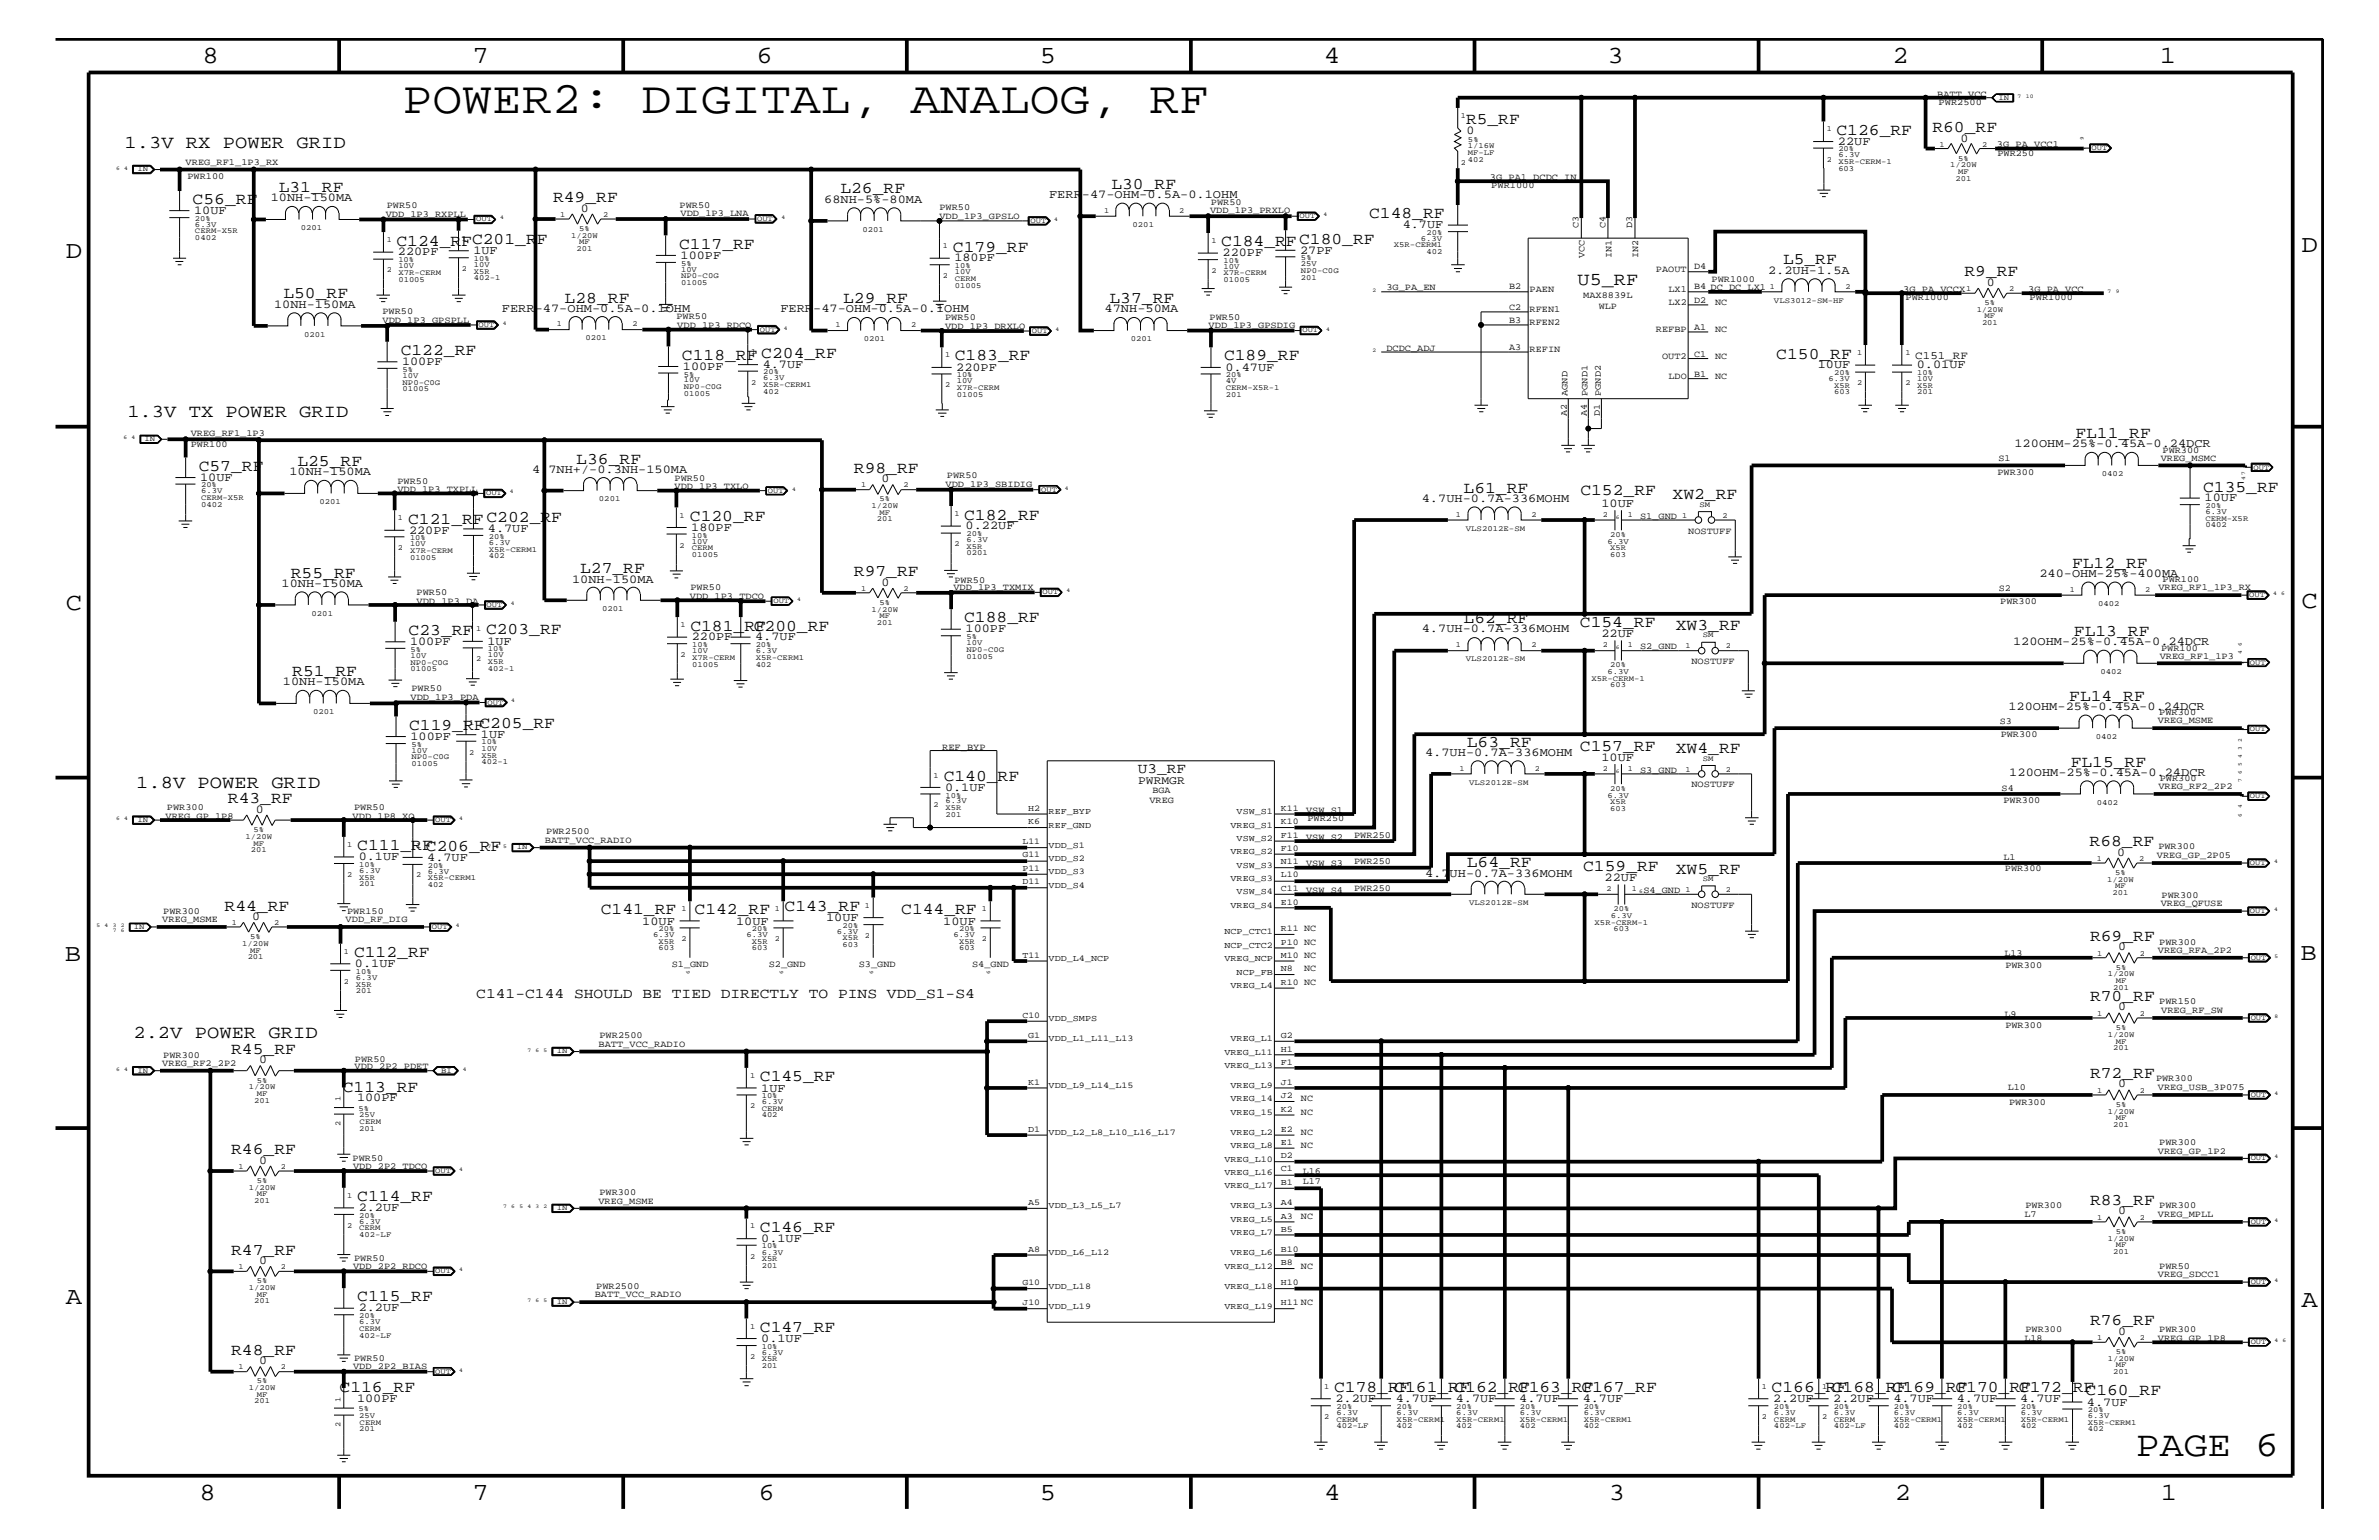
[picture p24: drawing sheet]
<svg xmlns="http://www.w3.org/2000/svg" width="432mm" height="279mm" viewBox="0 0 432 279" stroke-linecap="round" stroke-linejoin="round" font-family="sans-serif">
<defs><g id="words">
<text font-size="8.2" x="73.1" y="20.4">POWER2: DIGITAL, ANALOG, RF</text>
<text font-size="6.5" x="387.7" y="264.1">PAGE 6</text>
<g font-size="4.5">
<text x="36.7" y="11.5">8</text>
<text x="85.8" y="11.5">7</text>
<text x="137.3" y="11.5">6</text>
<text x="188.7" y="11.5">5</text>
<text x="240.3" y="11.5">4</text>
<text x="291.8" y="11.5">3</text>
<text x="343.5" y="11.5">2</text>
<text x="392" y="11.5">1</text>
<text x="11.9" y="46.8">D</text>
<text x="417.7" y="45.7">D</text>
<text x="11.9" y="110.6">C</text>
<text x="417.7" y="110.3">C</text>
<text x="11.8" y="174.3">B</text>
<text x="417.6" y="174.2">B</text>
<text x="11.9" y="236.7">A</text>
<text x="417.7" y="237.1">A</text>
<text x="36.2" y="272.1">8</text>
<text x="85.8" y="272.1">7</text>
<text x="137.7" y="272.1">6</text>
<text x="188.7" y="272.1">5</text>
<text x="240.4" y="272.1">4</text>
<text x="292" y="272.1">3</text>
<text x="343.9" y="272.1">2</text>
<text x="392.2" y="272.1">1</text>
</g>
<g font-size="3.3">
<text x="22.6" y="26.9">1.3V RX POWER GRID</text>
<text x="286.3" y="51.7">U5_RF</text>
<text x="23.1" y="75.7">1.3V TX POWER GRID</text>
<text x="24.7" y="143">1.8V POWER GRID</text>
<text x="24.2" y="188.2">2.2V POWER GRID</text>
</g>
<g font-size="3">
<text x="266.1" y="22.5">R5_RF</text>
<text x="350.7" y="24">R60_RF</text>
<text x="333.3" y="24.4">C126_RF</text>
<text x="50.6" y="34.8">L31_RF</text>
<text x="152.5" y="35.1">L26_RF</text>
<text x="201.7" y="34.2">L30_RF</text>
<text x="35" y="37">C56_RF</text>
<text x="100.4" y="36.7">R49_RF</text>
<text x="248.5" y="39.6">C148_RF</text>
<text x="72" y="44.6">C124_RFC201_RF</text>
<text x="123.3" y="45.2">C117_RF</text>
<text x="173" y="45.7">C179_RF</text>
<text x="221.7" y="44.6">C184_RFC180_RF</text>
<text x="323.6" y="47.9">L5_RF</text>
<text x="356.6" y="50.2">R9_RF</text>
<text x="51.4" y="54.1">L50_RF</text>
<text x="102.5" y="54.9">L28_RF</text>
<text x="153" y="55">L29_RF</text>
<text x="201.4" y="55">L37_RF</text>
<text x="72.7" y="64.5">C122_RF</text>
<text x="123.8" y="65.3">C118_RF C204_RF</text>
<text x="173.3" y="65.4">C183_RF</text>
<text x="222.2" y="65.4">C189_RF</text>
<text x="322.4" y="65.1">C150_RF</text>
<text x="376.7" y="79.4">FL11_RF</text>
<text x="36.1" y="85.4">C57_RF</text>
<text x="54" y="84.5">L25_RF</text>
<text x="104.6" y="84.1">L36_RF</text>
<text x="155" y="85.8">R98_RF</text>
<text x="265.6" y="89.4">L61_RF</text>
<text x="286.9" y="89.9">C152_RF</text>
<text x="399.9" y="89.2">C135_RF</text>
<text x="74.1" y="95">C121_RF C202_RF</text>
<text x="125.2" y="94.5">C120_RF</text>
<text x="175" y="94.3">C182_RF</text>
<text x="303.6" y="90.6">XW2_RF</text>
<text x="52.8" y="104.8">R55_RF</text>
<text x="105.3" y="104">L27_RF</text>
<text x="155" y="104.6">R97_RF</text>
<text x="376.1" y="103">FL12_RF</text>
<text x="175" y="112.9">C188_RF</text>
<text x="265.6" y="113.1">L62_RF</text>
<text x="286.8" y="113.7">C154_RF</text>
<text x="74.2" y="115.3">C23_RF</text>
<text x="88.2" y="115.1">C203_RF</text>
<text x="125.3" y="114.4">C181_RF</text>
<text x="136.8" y="114.4">C200_RF</text>
<text x="304.2" y="114.2">XW3_RF</text>
<text x="376.4" y="115.3">FL13_RF</text>
<text x="53" y="122.6">R51_RF</text>
<text x="375.6" y="127.1">FL14_RF</text>
<text x="74.3" y="132.4">C119_RFC205_RF</text>
<text x="266.2" y="135.5">L63_RF</text>
<text x="286.8" y="136.2">C157_RF</text>
<text x="304.2" y="136.7">XW4_RF</text>
<text x="171.3" y="141.7">C140_RF</text>
<text x="375.8" y="139.1">FL15_RF</text>
<text x="41.4" y="145.7">R43_RF</text>
<text x="64.9" y="154.3">C111_RFC206_RF</text>
<text x="379.3" y="153.5">R68_RF</text>
<text x="266.2" y="157.3">L64_RF</text>
<text x="287.4" y="158">C159_RF</text>
<text x="304.2" y="158.5">XW5_RF</text>
<text x="40.8" y="165.2">R44_RF</text>
<text x="109.1" y="165.9">C141_RF</text>
<text x="126.1" y="165.9">C142_RF</text>
<text x="142.4" y="165.3">C143_RF</text>
<text x="163.6" y="165.9">C144_RF</text>
<text x="64.3" y="173.7">C112_RF</text>
<text x="379.3" y="170.7">R69_RF</text>
<text x="379.3" y="181.6">R70_RF</text>
<text x="42" y="191.2">R45_RF</text>
<text x="137.9" y="196.2">C145_RF</text>
<text x="379.3" y="195.6">R72_RF</text>
<text x="62.2" y="198.1">C113_RF</text>
<text x="42" y="209.4">R46_RF</text>
<text x="64.9" y="217.9">C114_RF</text>
<text x="379.3" y="218.6">R83_RF</text>
<text x="42" y="227.6">R47_RF</text>
<text x="137.9" y="223.5">C146_RF</text>
<text x="64.9" y="236.1">C115_RF</text>
<text x="42" y="245.8">R48_RF</text>
<text x="137.9" y="241.7">C147_RF</text>
<text x="379.3" y="240.5">R76_RF</text>
<text x="61.6" y="252.6">C116_RF</text>
<text x="242.1" y="252.6">C178_RF</text>
<text x="253.1" y="252.6">C161_RF</text>
<text x="264" y="252.6">C162_RF</text>
<text x="275.5" y="252.6">C163_RF</text>
<text x="287" y="252.6">C167_RF</text>
<text x="321.6" y="252.6">C166_RF</text>
<text x="332.5" y="252.6">C168_RF</text>
<text x="343.4" y="252.6">C169_RF</text>
<text x="354.9" y="252.6">C170_RF</text>
<text x="366.4" y="252.6">C172_RF</text>
<text x="378.5" y="253.2">C160_RF</text>
</g>
<g font-size="2.6">
<text x="206.5" y="140.2">U3_RF</text>
<text x="86.4" y="181">C141-C144 SHOULD BE TIED DIRECTLY TO PINS VDD_S1-S4</text>
</g>
<g font-size="2.2">
<text x="266.2" y="24.3">0</text>
<text x="333.6" y="26.3">22UF</text>
<text x="355.8" y="25.7">0</text>
<text x="190.4" y="35.9">FERR-47-OHM-0.5A-0.1OHM</text>
<text x="35.2" y="38.9">10UF</text>
<text x="49.1" y="36.5">10NH-150MA</text>
<text x="105.5" y="38.4">0</text>
<text x="149.6" y="36.8">68NH-5%-80MA</text>
<text x="254.6" y="41.4">4.7UF</text>
<text x="72.2" y="46.3">220PF</text>
<text x="85.9" y="46.2">1UF</text>
<text x="123.5" y="47">100PF</text>
<text x="173.2" y="47.4">180PF</text>
<text x="221.9" y="46.5">220PF</text>
<text x="236" y="46">27PF</text>
<text x="320.9" y="49.6">2.2UH-1.5A</text>
<text x="360.6" y="51.8">0</text>
<text x="49.7" y="55.8">10NH-150MA</text>
<text x="91.1" y="56.6">FERR-47-OHM-0.5A-0.1OHM</text>
<text x="141.6" y="56.7">FERR-47-OHM-0.5A-0.1OHM</text>
<text x="200.5" y="56.7">47NH-50MA</text>
<text x="73" y="66.2">100PF</text>
<text x="124" y="67.1">100PF</text>
<text x="138.4" y="66.7">4.7UF</text>
<text x="173.6" y="67.3">220PF</text>
<text x="222.4" y="67.3">0.47UF</text>
<text x="329.9" y="66.8">10UF</text>
<text x="347.9" y="66.8">0.01UF</text>
<text x="365.6" y="81.1">120OHM-25%-0.45A-0.24DCR</text>
<text x="36.3" y="87.2">10UF</text>
<text x="52.5" y="86.2">10NH-150MA</text>
<text x="96.6" y="85.8">4.7NH+/-0.3NH-150MA</text>
<text x="160" y="87.5">0</text>
<text x="258.1" y="91.1">4.7UH-0.7A-336MOHM</text>
<text x="290.7" y="92">10UF</text>
<text x="400.1" y="91">10UF</text>
<text x="74.3" y="96.8">220PF</text>
<text x="88.6" y="96.5">4.7UF</text>
<text x="125.5" y="96.3">180PF</text>
<text x="175.3" y="96">0.22UF</text>
<text x="51.1" y="106.5">10NH-150MA</text>
<text x="103.8" y="105.7">10NH-150MA</text>
<text x="160" y="106.3">0</text>
<text x="370.2" y="104.7">240-OHM-25%-400MA</text>
<text x="74.4" y="117">100PF</text>
<text x="88.5" y="117">1UF</text>
<text x="125.6" y="116.2">220PF</text>
<text x="137.1" y="116.2">4.7UF</text>
<text x="175.3" y="114.8">100PF</text>
<text x="258.1" y="114.8">4.7UH-0.7A-336MOHM</text>
<text x="290.7" y="115.6">22UF</text>
<text x="365.4" y="117">120OHM-25%-0.45A-0.24DCR</text>
<text x="51.4" y="124.3">10NH-150MA</text>
<text x="364.5" y="128.8">120OHM-25%-0.45A-0.24DCR</text>
<text x="74.5" y="134.2">100PF</text>
<text x="87.3" y="133.9">1UF</text>
<text x="258.7" y="137.2">4.7UH-0.7A-336MOHM</text>
<text x="171.5" y="143.5">0.1UF</text>
<text x="290.7" y="138">10UF</text>
<text x="364.7" y="140.8">120OHM-25%-0.45A-0.24DCR</text>
<text x="46.4" y="147.5">0</text>
<text x="384.3" y="155.2">0</text>
<text x="65.1" y="156.1">0.1UF</text>
<text x="77.6" y="156.2">4.7UF</text>
<text x="258.7" y="159">4.7UH-0.7A-336MOHM</text>
<text x="291.3" y="159.9">22UF</text>
<text x="45.8" y="166.9">0</text>
<text x="116.6" y="167.8">10UF</text>
<text x="133.6" y="167.8">10UF</text>
<text x="149.9" y="167.1">10UF</text>
<text x="171.2" y="167.8">10UF</text>
<text x="384.4" y="172.4">0</text>
<text x="64.4" y="175.5">0.1UF</text>
<text x="384.4" y="183.3">0</text>
<text x="47" y="192.9">0</text>
<text x="384.4" y="197.3">0</text>
<text x="64.8" y="199.8">100PF</text>
<text x="138.2" y="198.1">1UF</text>
<text x="47" y="211.1">0</text>
<text x="65.1" y="219.7">2.2UF</text>
<text x="384.4" y="220.3">0</text>
<text x="138.2" y="225.3">0.1UF</text>
<text x="47" y="229.3">0</text>
<text x="65.1" y="237.9">2.2UF</text>
<text x="138.2" y="243.5">0.1UF</text>
<text x="384.4" y="242.2">0</text>
<text x="47" y="247.5">0</text>
<text x="64.8" y="254.4">100PF</text>
<text x="242.4" y="254.4">2.2UF</text>
<text x="253.3" y="254.4">4.7UF</text>
<text x="264.2" y="254.4">4.7UF</text>
<text x="275.8" y="254.4">4.7UF</text>
<text x="287.3" y="254.4">4.7UF</text>
<text x="321.8" y="254.4">2.2UF</text>
<text x="332.7" y="254.4">2.2UF</text>
<text x="343.7" y="254.4">4.7UF</text>
<text x="355.2" y="254.4">4.7UF</text>
<text x="366.7" y="254.4">4.7UF</text>
<text x="378.8" y="255">4.7UF</text>
</g>
<text font-size="2.1" x="206.6" y="142.2">PWRMGR</text>
<text font-size="2" x="347.6" y="65.1">C151_RF</text>
<g font-size="1.7">
<text x="351.6" y="17.6">BATT_VCC</text>
<text x="351.9" y="19">PWR2500</text>
<text x="362.5" y="26.7">3G_PA_VCC1</text>
<text x="362.5" y="28.3">PWR250</text>
<text x="33.7" y="30">VREG_RF1_1P3_RX</text>
<text x="34" y="32.5">PWR100</text>
<text x="270.4" y="32.7">3G_PA1_DCDC_IN</text>
<text x="270.7" y="34.1">PWR1000</text>
<text x="70" y="39.3">VDD_1P3_RXPLL</text>
<text x="70.2" y="37.8">PWR50</text>
<text x="123.4" y="37.8">PWR50</text>
<text x="123.5" y="39.2">VDD_1P3_LNA</text>
<text x="170.5" y="38.1">PWR50</text>
<text x="170.5" y="39.8">VDD_1P3_GPSLO</text>
<text x="219.6" y="38.7">VDD_1P3_PRXLO</text>
<text x="219.8" y="37.2">PWR50</text>
<text x="286.5" y="41.4" transform="rotate(-90 286.5 41.4)">C3</text>
<text x="291.4" y="41.4" transform="rotate(-90 291.4 41.4)">C4</text>
<text x="296.2" y="41.4" transform="rotate(-90 296.2 41.4)">D3</text>
<text x="287.6" y="46.8" transform="rotate(-90 287.6 46.8)">VCC</text>
<text x="292.5" y="46.8" transform="rotate(-90 292.5 46.8)">IN1</text>
<text x="297.3" y="46.8" transform="rotate(-90 297.3 46.8)">IN2</text>
<text x="251.6" y="52.7">3G_PA_EN</text>
<text x="273.9" y="52.5">B2</text>
<text x="277.6" y="52.9">PAEN</text>
<text x="300.6" y="49.3">PAOUT</text>
<text x="302.9" y="52.9">LX1</text>
<text x="307.5" y="52.5">B4 DC_DC_LX1</text>
<text x="307.5" y="48.9">D4</text>
<text x="310.6" y="51.1">PWR1000</text>
<text x="345.4" y="52.9">3G_PA_VCCX</text>
<text x="368.1" y="52.9">3G_PA_VCC</text>
<text x="69.4" y="58.5">VDD_1P3_GPSPLL</text>
<text x="69.4" y="56.9">PWR50</text>
<text x="122.8" y="57.9">PWR50</text>
<text x="122.9" y="59.5">VDD_1P3_RDCO</text>
<text x="171.5" y="58.1">PWR50</text>
<text x="171.5" y="59.7">VDD_1P3_DRXLO</text>
<text x="219.4" y="59.5">VDD_1P3_GPSDIG</text>
<text x="219.5" y="58">PWR50</text>
<text x="273.9" y="58.6">B3</text>
<text x="273.9" y="56.2">C2</text>
<text x="277.6" y="56.6">RFEN1</text>
<text x="277.6" y="59">RFEN2</text>
<text x="287.4" y="54.1">MAX8839L</text>
<text x="290.2" y="56">WLP</text>
<text x="302.9" y="55.3">LX2</text>
<text x="307.5" y="55">D2</text>
<text x="307.5" y="59.8">A1</text>
<text x="311.3" y="55.3">NC</text>
<text x="345.9" y="54.5">PWR1000</text>
<text x="368.4" y="54.5">PWR1000</text>
<text x="251.6" y="63.6">DCDC_ADJ</text>
<text x="273.9" y="63.4">A3</text>
<text x="277.6" y="63.9">REFIN</text>
<text x="300.6" y="60.2">REFBP</text>
<text x="301.7" y="65.1">OUT2</text>
<text x="307.5" y="64.7">C1</text>
<text x="311.3" y="60.2">NC</text>
<text x="311.3" y="65.1">NC</text>
<text x="284.5" y="71.8" transform="rotate(-90 284.5 71.8)">AGND</text>
<text x="288.1" y="71.8" transform="rotate(-90 288.1 71.8)">PGND1</text>
<text x="290.6" y="71.8" transform="rotate(-90 290.6 71.8)">PGND2</text>
<text x="302.9" y="68.7">LDO</text>
<text x="307.5" y="68.4">B1</text>
<text x="311.3" y="68.7">NC</text>
<text x="284.4" y="75.5" transform="rotate(-90 284.4 75.5)">A2</text>
<text x="288" y="75.5" transform="rotate(-90 288 75.5)">A4</text>
<text x="290.4" y="75.5" transform="rotate(-90 290.4 75.5)">D1</text>
<text x="34.6" y="79">VREG_RF1_1P3</text>
<text x="34.6" y="81.1">PWR100</text>
<text x="362.7" y="83.6">S1</text>
<text x="392.2" y="83.6">VREG_MSMC</text>
<text x="392.5" y="82.2">PWR300</text>
<text x="72.1" y="87.7">PWR50</text>
<text x="72.1" y="89.2">VDD_1P3_TXPLL</text>
<text x="122.4" y="87.2">PWR50</text>
<text x="122.4" y="88.7">VDD_1P3_TXLO</text>
<text x="171.6" y="88.3">VDD_1P3_SBIDIG</text>
<text x="171.9" y="86.7">PWR50</text>
<text x="362.5" y="86.1">PWR300</text>
<text x="297.7" y="94.2">S1_GND</text>
<text x="306.4" y="96.8">NOSTUFF</text>
<text x="75.6" y="108">PWR50</text>
<text x="125.3" y="107.1">PWR50</text>
<text x="173.1" y="107.1">VDD_1P3_TXMIX</text>
<text x="173.2" y="105.7">PWR50</text>
<text x="362.8" y="107.2">S2</text>
<text x="391.8" y="107.1">VREG_RF1_1P3_RX</text>
<text x="392.5" y="105.5">PWR100</text>
<text x="75.6" y="109.5">VDD_1P3_DA</text>
<text x="125.2" y="108.7">VDD_1P3_TDCO</text>
<text x="363.1" y="109.5">PWR300</text>
<text x="297.7" y="117.8">S2_GND</text>
<text x="392" y="119.5">VREG_RF1_1P3</text>
<text x="392.3" y="118.1">PWR100</text>
<text x="74.7" y="125.4">PWR50</text>
<text x="307" y="120.4">NOSTUFF</text>
<text x="74.5" y="127">VDD_1P3_PDA</text>
<text x="363" y="131.3">S3</text>
<text x="391.7" y="131.3">VREG_MSME</text>
<text x="391.9" y="129.7">PWR300</text>
<text x="171" y="136">REF_BYP</text>
<text x="363.1" y="133.8">PWR300</text>
<text x="209.2" y="143.9">BGA</text>
<text x="297.7" y="140.2">S3_GND</text>
<text x="307" y="142.9">NOSTUFF</text>
<text x="363.3" y="143.5">S4</text>
<text x="391.8" y="143.2">VREG_RF2_2P2</text>
<text x="392" y="141.7">PWR300</text>
<text x="30.1" y="148.5">VREG_GP_1P8</text>
<text x="30.3" y="147">PWR300</text>
<text x="64" y="148.5">VDD_1P8_XO</text>
<text x="64.3" y="147">PWR50</text>
<text x="208.6" y="145.7">VREG</text>
<text x="237.1" y="147.5">VSW_S1</text>
<text x="237.3" y="149">PWR250</text>
<text x="363.6" y="145.7">PWR300</text>
<text x="98.9" y="152.9">BATT_VCC_RADIO</text>
<text x="99.1" y="151.3">PWR2500</text>
<text x="237.1" y="152.3">VSW_S2</text>
<text x="245.8" y="152">PWR250</text>
<text x="363.6" y="156">L1</text>
<text x="391.5" y="155.7">VREG_GP_2P05</text>
<text x="391.8" y="154.1">PWR300</text>
<text x="237.1" y="162">VSW_S4</text>
<text x="237.1" y="157.2">VSW_S3</text>
<text x="245.8" y="161.7">PWR250</text>
<text x="245.8" y="156.8">PWR250</text>
<text x="298.3" y="162">S4_GND</text>
<text x="363.9" y="158">PWR300</text>
<text x="29.5" y="167.3">VREG_MSME</text>
<text x="29.6" y="165.8">PWR300</text>
<text x="62.7" y="167.3">VDD_RF_DIG</text>
<text x="63" y="165.8">PWR150</text>
<text x="307" y="164.7">NOSTUFF</text>
<text x="392.2" y="164.5">VREG_QFUSE</text>
<text x="392.3" y="162.8">PWR300</text>
<text x="363.8" y="173.5">L13</text>
<text x="391.7" y="172.9">VREG_RFA_2P2</text>
<text x="391.9" y="171.4">PWR300</text>
<text x="121.9" y="175.4">S1_GND</text>
<text x="139.5" y="175.4">S2_GND</text>
<text x="155.9" y="175.4">S3_GND</text>
<text x="176.4" y="175.4">S4_GND</text>
<text x="236.7" y="176.2">NC</text>
<text x="364" y="175.6">PWR300</text>
<text x="363.8" y="184.4">L9</text>
<text x="391.9" y="182.2">PWR150</text>
<text x="392.3" y="183.8">VREG_RF_SW</text>
<text x="29.6" y="191.9">PWR300</text>
<text x="108.6" y="189.9">BATT_VCC_RADIO</text>
<text x="108.8" y="188.3">PWR2500</text>
<text x="364" y="186.5">PWR300</text>
<text x="29.5" y="193.4">VREG_RF2_2P2</text>
<text x="64.3" y="194">VDD_2P2_PDET</text>
<text x="64.4" y="192.7">PWR50</text>
<text x="364.4" y="197.8">L10</text>
<text x="391.3" y="196.2">PWR300</text>
<text x="391.7" y="197.8">VREG_USB_3P075</text>
<text x="236.1" y="199.8">NC</text>
<text x="236.1" y="202.3">NC</text>
<text x="364.7" y="200.4">PWR300</text>
<text x="236.1" y="208.3">NC</text>
<text x="236.1" y="205.9">NC</text>
<text x="391.7" y="209.3">VREG_GP_1P2</text>
<text x="391.9" y="207.7">PWR300</text>
<text x="64" y="210.7">PWR50</text>
<text x="64.1" y="212.1">VDD_2P2_TDCO</text>
<text x="236.5" y="213">L16</text>
<text x="236.5" y="214.7">L17</text>
<text x="108.6" y="218.4">VREG_MSME</text>
<text x="108.8" y="216.9">PWR300</text>
<text x="236.1" y="221.1">NC</text>
<text x="367.5" y="220.8">L7</text>
<text x="367.6" y="219.2">PWR300</text>
<text x="391.7" y="220.8">VREG_MPLL</text>
<text x="391.9" y="219.2">PWR300</text>
<text x="64.1" y="230.2">VDD_2P2_RDCO</text>
<text x="64.3" y="228.8">PWR50</text>
<text x="108.2" y="233.8">PWR2500</text>
<text x="236.1" y="230.2">NC</text>
<text x="391.7" y="231.8">VREG_SDCC1</text>
<text x="391.9" y="230.2">PWR50</text>
<text x="108" y="235.4">BATT_VCC_RADIO</text>
<text x="367.5" y="243.3">L18</text>
<text x="367.6" y="241.7">PWR300</text>
<text x="391.7" y="243.3">VREG_GP_1P8</text>
<text x="391.9" y="241.7">PWR300</text>
<text x="64.1" y="248.4">VDD_2P2_BIAS</text>
<text x="64.3" y="247">PWR50</text>
</g>
<g font-size="1.6">
<text x="186.6" y="149.5">K6</text>
<text x="186.6" y="147.1">H2</text>
<text x="190.3" y="147.7">REF_BYP</text>
<text x="224.5" y="147.7">VSW_S1</text>
<text x="232.5" y="149.5">K10</text>
<text x="232.5" y="147.1">K11</text>
<text x="185.6" y="153.2">L11</text>
<text x="185.6" y="155.6">G11</text>
<text x="190.3" y="153.8">VDD_S1</text>
<text x="190.3" y="150.1">REF_GND</text>
<text x="223.4" y="150.1">VREG_S1</text>
<text x="223.4" y="155">VREG_S2</text>
<text x="224.5" y="152.6">VSW_S2</text>
<text x="232.5" y="154.4">F10</text>
<text x="232.5" y="152">F11</text>
<text x="185.6" y="158">P11</text>
<text x="185.6" y="160.5">D11</text>
<text x="190.3" y="158.6">VDD_S3</text>
<text x="190.3" y="156.2">VDD_S2</text>
<text x="190.3" y="161.1">VDD_S4</text>
<text x="223.4" y="159.9">VREG_S3</text>
<text x="224.5" y="157.4">VSW_S3</text>
<text x="232.5" y="156.8">N11</text>
<text x="232.5" y="159.2">L10</text>
<text x="232.5" y="161.7">C11</text>
<text x="223.4" y="164.7">VREG_S4</text>
<text x="224.5" y="162.2">VSW_S4</text>
<text x="232.5" y="164.1">E10</text>
<text x="185.6" y="173.8">T11</text>
<text x="222.2" y="172">NCP_CTC2</text>
<text x="222.2" y="169.5">NCP_CTC1</text>
<text x="232.5" y="171.4">P10 NC</text>
<text x="232.5" y="168.9">R11 NC</text>
<text x="232.5" y="173.8">M10 NC</text>
<text x="190.3" y="174.4">VDD_L4_NCP</text>
<text x="222.2" y="174.4">VREG_NCP</text>
<text x="223.4" y="179.3">VREG_L4</text>
<text x="224.5" y="176.8">NCP_FB</text>
<text x="232.5" y="176.2">N8</text>
<text x="232.5" y="178.7">R10 NC</text>
<text x="185.6" y="184.7">C10</text>
<text x="190.3" y="185.3">VDD_SMPS</text>
<text x="186.6" y="188.3">G1</text>
<text x="190.3" y="188.9">VDD_L1_L11_L13</text>
<text x="222.2" y="191.4">VREG_L11</text>
<text x="223.4" y="188.9">VREG_L1</text>
<text x="232.5" y="188.3">G2</text>
<text x="232.5" y="190.8">H1</text>
<text x="186.6" y="196.8">K1</text>
<text x="190.3" y="197.4">VDD_L9_L14_L15</text>
<text x="222.2" y="193.7">VREG_L13</text>
<text x="223.4" y="197.4">VREG_L9</text>
<text x="232.5" y="193.2">F1</text>
<text x="232.5" y="196.8">J1</text>
<text x="223.4" y="199.8">VREG_14</text>
<text x="223.4" y="202.3">VREG_15</text>
<text x="232.5" y="199.2">J2</text>
<text x="232.5" y="201.7">K2</text>
<text x="186.6" y="205.3">D1</text>
<text x="190.3" y="205.9">VDD_L2_L8_L10_L16_L17</text>
<text x="223.4" y="205.9">VREG_L2</text>
<text x="223.4" y="208.3">VREG_L8</text>
<text x="232.5" y="205.3">E2</text>
<text x="232.5" y="207.7">E1</text>
<text x="222.2" y="210.8">VREG_L10</text>
<text x="222.2" y="215.6">VREG_L17</text>
<text x="222.2" y="213.2">VREG_L16</text>
<text x="232.5" y="210.2">D2</text>
<text x="232.5" y="215">B1</text>
<text x="232.5" y="212.5">C1</text>
<text x="186.6" y="218.6">A5</text>
<text x="190.3" y="219.2">VDD_L3_L5_L7</text>
<text x="223.4" y="219.2">VREG_L3</text>
<text x="223.4" y="221.7">VREG_L5</text>
<text x="232.5" y="218.6">A4</text>
<text x="232.5" y="221.1">A3</text>
<text x="186.6" y="227.1">A8</text>
<text x="190.3" y="227.7">VDD_L6_L12</text>
<text x="223.4" y="224.1">VREG_L7</text>
<text x="223.4" y="227.7">VREG_L6</text>
<text x="232.5" y="223.5">B5</text>
<text x="232.5" y="227.1">B10</text>
<text x="185.6" y="233.2">G10</text>
<text x="190.3" y="233.8">VDD_L18</text>
<text x="222.2" y="230.2">VREG_L12</text>
<text x="222.2" y="233.8">VREG_L18</text>
<text x="232.5" y="229.6">B8</text>
<text x="232.5" y="233.2">H10</text>
<text x="185.6" y="236.8">J10</text>
<text x="190.3" y="237.4">VDD_L19</text>
<text x="222.2" y="237.4">VREG_L19</text>
<text x="232.5" y="236.8">H11 NC</text>
</g>
<g font-size="1.4">
<text x="265.2" y="21.4">1</text>
<text x="331.6" y="23.8">1</text>
<text x="362.7" y="18.1">IN</text>
<text x="265.2" y="29.9">2</text>
<text x="266.4" y="25.7">5%</text>
<text x="266.4" y="29.3">402</text>
<text x="266.4" y="28.1">MF-LF</text>
<text x="266.4" y="26.9">1/16W</text>
<text x="331.6" y="29.3">2</text>
<text x="333.7" y="28.6">6.3V</text>
<text x="333.7" y="29.7">X5R-CERM-1</text>
<text x="333.7" y="27.5">20%</text>
<text x="352" y="26.6">1</text>
<text x="355.4" y="29.2">5%</text>
<text x="359.7" y="26.6">2</text>
<text x="379.6" y="27.2">OUT</text>
<text x="25" y="31.1">IN</text>
<text x="333.7" y="31">603</text>
<text x="353.9" y="30.3">1/20W</text>
<text x="354.9" y="32.8">201</text>
<text x="355.4" y="31.6">MF</text>
<text x="35.4" y="40.1">20%</text>
<text x="35.4" y="41.2">6.3V</text>
<text x="54.6" y="41.8">0201</text>
<text x="86.4" y="40.2">OUT</text>
<text x="101.7" y="39.3">1</text>
<text x="105.1" y="41.9">5%</text>
<text x="109.5" y="39.3">2</text>
<text x="137.4" y="40.1">OUT</text>
<text x="187" y="40.4">OUT</text>
<text x="200.4" y="38.6">1</text>
<text x="205.6" y="41.2">0201</text>
<text x="214" y="38.6">2</text>
<text x="235.9" y="39.6">OUT</text>
<text x="35.4" y="42.4">CERM-X5R</text>
<text x="35.4" y="43.5">0402</text>
<text x="70.2" y="44">1</text>
<text x="72.3" y="47.6">10%</text>
<text x="83.8" y="43.7">1</text>
<text x="86" y="47.4">10%</text>
<text x="103.7" y="43.1">1/20W</text>
<text x="104.6" y="45.5">201</text>
<text x="105.1" y="44.3">MF</text>
<text x="156.5" y="42">0201</text>
<text x="171.1" y="45.1">1</text>
<text x="219.9" y="44.1">1</text>
<text x="222.1" y="47.7">10%</text>
<text x="236.1" y="47.2">5%</text>
<text x="253" y="44.9">X5R-CERM1</text>
<text x="257.9" y="43.7">6.3V</text>
<text x="258.9" y="46.2">402</text>
<text x="258.9" y="42.6">20%</text>
<text x="70.2" y="49.4">2</text>
<text x="72.3" y="51.1">01005</text>
<text x="72.3" y="48.7">10V</text>
<text x="72.3" y="49.9">X7R-CERM</text>
<text x="83.8" y="49.1">2</text>
<text x="86" y="48.5">10V</text>
<text x="86" y="50.8">402-1</text>
<text x="86" y="49.6">X5R</text>
<text x="123.6" y="49.3">10V</text>
<text x="123.6" y="48.2">5%</text>
<text x="123.6" y="51.7">01005</text>
<text x="123.6" y="50.5">NP0-C0G</text>
<text x="171.1" y="50.5">2</text>
<text x="173.3" y="52.2">01005</text>
<text x="173.3" y="51">CERM</text>
<text x="173.3" y="48.7">10%</text>
<text x="173.3" y="49.7">10V</text>
<text x="219.9" y="49.6">2</text>
<text x="222.1" y="51.3">01005</text>
<text x="222.1" y="48.8">10V</text>
<text x="222.1" y="50">X7R-CERM</text>
<text x="236.1" y="48.3">25V</text>
<text x="236.1" y="50.7">201</text>
<text x="236.1" y="49.6">NP0-C0G</text>
<text x="321.2" y="52.4">1</text>
<text x="334.9" y="52.4">2</text>
<text x="356.9" y="52.8">1</text>
<text x="364.7" y="52.8">2</text>
<text x="86.9" y="59.4">OUT</text>
<text x="101.1" y="59.2">1</text>
<text x="114.8" y="59.2">2</text>
<text x="151.6" y="59.4">1</text>
<text x="165.4" y="59.4">2</text>
<text x="322" y="54.9">VLS3012-SM-HF</text>
<text x="358.8" y="56.6">1/20W</text>
<text x="359.7" y="59">201</text>
<text x="360.2" y="55.3">5%</text>
<text x="360.2" y="57.8">MF</text>
<text x="55.2" y="61.1">0201</text>
<text x="106.3" y="61.8">0201</text>
<text x="136.3" y="64.3">1</text>
<text x="137.9" y="60.2">OUT</text>
<text x="156.8" y="61.9">0201</text>
<text x="171.5" y="64.8">1</text>
<text x="187.3" y="60.4">OUT</text>
<text x="205.2" y="61.9">0201</text>
<text x="236.4" y="60.3">OUT</text>
<text x="337.1" y="64.5">1</text>
<text x="345.9" y="64.5">1</text>
<text x="73.1" y="67.5">5%</text>
<text x="73.1" y="69.8">NP0-C0G</text>
<text x="73.1" y="68.5">10V</text>
<text x="73.1" y="71">01005</text>
<text x="124.1" y="68.4">5%</text>
<text x="124.1" y="71.8">01005</text>
<text x="124.1" y="69.4">10V</text>
<text x="124.1" y="70.6">NP0-C0G</text>
<text x="136.3" y="69.8">2</text>
<text x="138.5" y="69">6.3V</text>
<text x="138.5" y="71.5">402</text>
<text x="138.5" y="67.9">20%</text>
<text x="138.5" y="70.2">X5R-CERM1</text>
<text x="171.5" y="70.2">2</text>
<text x="173.7" y="70.7">X7R-CERM</text>
<text x="173.7" y="72">01005</text>
<text x="173.7" y="68.4">10%</text>
<text x="173.7" y="69.5">10V</text>
<text x="222.5" y="68.4">20%</text>
<text x="222.5" y="72">201</text>
<text x="222.5" y="69.5">4V</text>
<text x="222.5" y="70.7">CERM-X5R-1</text>
<text x="331.9" y="69.2">6.3V</text>
<text x="332.9" y="68.1">20%</text>
<text x="332.9" y="71.6">603</text>
<text x="332.9" y="70.4">X5R</text>
<text x="337.1" y="69.9">2</text>
<text x="345.9" y="69.9">2</text>
<text x="348" y="70.4">X5R</text>
<text x="348" y="69.2">10V</text>
<text x="348" y="71.6">201</text>
<text x="348" y="68.1">10%</text>
<text x="26.2" y="80">IN</text>
<text x="36.5" y="89.5">6.3V</text>
<text x="36.5" y="88.4">20%</text>
<text x="88.2" y="89.9">OUT</text>
<text x="139.4" y="89.4">OUT</text>
<text x="156.3" y="88.4">1</text>
<text x="164" y="88.4">2</text>
<text x="189" y="89.2">OUT</text>
<text x="381.5" y="86.4">0402</text>
<text x="409" y="85.2">OUT</text>
<text x="36.5" y="90.7">CERM-X5R</text>
<text x="36.5" y="92">0402</text>
<text x="58" y="91.5">0201</text>
<text x="72.2" y="94.3">1</text>
<text x="108.7" y="91">0201</text>
<text x="123.4" y="93.9">1</text>
<text x="158.2" y="92.2">1/20W</text>
<text x="159.2" y="94.6">201</text>
<text x="159.6" y="93.4">MF</text>
<text x="159.6" y="91">5%</text>
<text x="173.2" y="93.7">1</text>
<text x="264.2" y="93.8">1</text>
<text x="278" y="93.8">2</text>
<text x="290.9" y="93.8">2</text>
<text x="295.5" y="93.8">1</text>
<text x="305.4" y="94">1</text>
<text x="308.5" y="92">SM</text>
<text x="312.6" y="94">2</text>
<text x="400.3" y="93.3">6.3V</text>
<text x="400.3" y="95.7">0402</text>
<text x="400.3" y="94.5">CERM-X5R</text>
<text x="400.3" y="92.2">20%</text>
<text x="72.2" y="99.9">2</text>
<text x="74.4" y="101.5">01005</text>
<text x="74.4" y="100.4">X7R-CERM</text>
<text x="74.4" y="98">10%</text>
<text x="74.4" y="99.1">10V</text>
<text x="88.7" y="100.1">X5R-CERM1</text>
<text x="88.7" y="101.3">402</text>
<text x="88.7" y="97.7">20%</text>
<text x="88.7" y="98.8">6.3V</text>
<text x="123.4" y="99.3">2</text>
<text x="125.6" y="98.7">10V</text>
<text x="125.6" y="97.6">10%</text>
<text x="125.6" y="99.9">CERM</text>
<text x="125.6" y="101">01005</text>
<text x="173.2" y="99.1">2</text>
<text x="175.4" y="98.4">6.3V</text>
<text x="175.4" y="100.8">0201</text>
<text x="175.4" y="99.6">X5R</text>
<text x="175.4" y="97.3">20%</text>
<text x="266.1" y="96.3">VLS2012E-SM</text>
<text x="291.8" y="98.7">6.3V</text>
<text x="292.3" y="101">603</text>
<text x="292.3" y="99.9">X5R</text>
<text x="292.3" y="97.4">20%</text>
<text x="156.3" y="107.2">1</text>
<text x="164" y="107.2">2</text>
<text x="189.2" y="107.8">OUT</text>
<text x="375.7" y="107.4">1</text>
<text x="389.4" y="107.4">2</text>
<text x="56.6" y="111.7">0201</text>
<text x="88.3" y="110.2">OUT</text>
<text x="109.3" y="110.9">0201</text>
<text x="123.5" y="113.7">1</text>
<text x="140.4" y="109.4">OUT</text>
<text x="158.2" y="111">1/20W</text>
<text x="159.2" y="113.4">201</text>
<text x="159.6" y="109.8">5%</text>
<text x="159.6" y="112.2">MF</text>
<text x="380.8" y="109.9">0402</text>
<text x="408.3" y="108.3">OUT</text>
<text x="74.5" y="118.2">5%</text>
<text x="74.5" y="119.3">10V</text>
<text x="86.4" y="114.5">1</text>
<text x="88.6" y="118.1">10%</text>
<text x="88.6" y="119.2">10V</text>
<text x="123.5" y="119.2">2</text>
<text x="125.6" y="118.5">10V</text>
<text x="125.6" y="117.4">10%</text>
<text x="125.6" y="119.7">X7R-CERM</text>
<text x="137.2" y="119.7">X5R-CERM1</text>
<text x="137.2" y="118.5">6.3V</text>
<text x="137.2" y="117.4">20%</text>
<text x="175.4" y="117">10V</text>
<text x="175.4" y="118.2">NP0-C0G</text>
<text x="175.4" y="119.5">01005</text>
<text x="175.4" y="115.9">5%</text>
<text x="264.2" y="117.4">1</text>
<text x="278" y="117.4">2</text>
<text x="290.9" y="117.4">2</text>
<text x="295.5" y="117.4">1</text>
<text x="305.9" y="117.6">1</text>
<text x="309.1" y="115.6">SM</text>
<text x="313.2" y="117.6">2</text>
<text x="74.5" y="120.6">NP0-C0G</text>
<text x="74.5" y="121.8">01005</text>
<text x="86.4" y="120">2</text>
<text x="88.6" y="121.7">402-1</text>
<text x="88.6" y="120.4">X5R</text>
<text x="125.6" y="120.9">01005</text>
<text x="137.2" y="120.9">402</text>
<text x="266.1" y="120">VLS2012E-SM</text>
<text x="288.8" y="123.5">X5R-CERM-1</text>
<text x="291.8" y="122.3">6.3V</text>
<text x="292.3" y="124.7">603</text>
<text x="292.3" y="121">20%</text>
<text x="381.3" y="122.3">0402</text>
<text x="408.3" y="120.6">OUT</text>
<text x="56.8" y="129.6">0201</text>
<text x="85.2" y="131.5">1</text>
<text x="88.5" y="127.9">OUT</text>
<text x="74.7" y="137.8">NP0-C0G</text>
<text x="74.7" y="135.5">5%</text>
<text x="74.7" y="136.6">10V</text>
<text x="85.2" y="136.9">2</text>
<text x="87.4" y="137.4">X5R</text>
<text x="87.4" y="136.2">10V</text>
<text x="87.4" y="135.1">10%</text>
<text x="380.4" y="134.1">0402</text>
<text x="408.3" y="132.7">OUT</text>
<text x="74.7" y="139">01005</text>
<text x="87.4" y="138.6">402-1</text>
<text x="169.4" y="141.1">1</text>
<text x="264.9" y="139.8">1</text>
<text x="266.7" y="142.4">VLS2012E-SM</text>
<text x="278.6" y="139.8">2</text>
<text x="290.9" y="139.8">2</text>
<text x="292.3" y="143.5">20%</text>
<text x="295.5" y="139.8">1</text>
<text x="305.9" y="140.1">1</text>
<text x="309.1" y="138">SM</text>
<text x="313.2" y="140.1">2</text>
<text x="25" y="149.2">IN</text>
<text x="79" y="149.2">OUT</text>
<text x="169.4" y="146.5">2</text>
<text x="171.6" y="145.7">6.3V</text>
<text x="171.6" y="144.7">10%</text>
<text x="171.6" y="148.2">201</text>
<text x="171.6" y="147">X5R</text>
<text x="291.8" y="144.7">6.3V</text>
<text x="292.3" y="145.9">X5R</text>
<text x="292.3" y="147.1">603</text>
<text x="380.6" y="146">0402</text>
<text x="408.3" y="144.8">OUT</text>
<text x="44.6" y="152.2">1/20W</text>
<text x="45.6" y="154.6">201</text>
<text x="46" y="153.4">MF</text>
<text x="46" y="151">5%</text>
<text x="63" y="153.7">1</text>
<text x="75.5" y="153.8">1</text>
<text x="93.8" y="154.1">IN</text>
<text x="63" y="159.1">2</text>
<text x="65.2" y="158.4">6.3V</text>
<text x="65.2" y="159.6">X5R</text>
<text x="65.2" y="157.3">10%</text>
<text x="65.2" y="160.8">201</text>
<text x="75.5" y="159.2">2</text>
<text x="77.6" y="160.9">402</text>
<text x="77.6" y="157.4">20%</text>
<text x="77.6" y="158.5">6.3V</text>
<text x="77.6" y="159.7">X5R-CERM1</text>
<text x="291.6" y="161.7">2</text>
<text x="296.2" y="161.7">1</text>
<text x="305.9" y="161.9">1</text>
<text x="309.1" y="159.9">SM</text>
<text x="313.2" y="161.9">2</text>
<text x="380.6" y="156.2">1</text>
<text x="382.5" y="160">1/20W</text>
<text x="383.9" y="158.8">5%</text>
<text x="383.9" y="161.1">MF</text>
<text x="388.3" y="156.2">2</text>
<text x="408.3" y="156.9">OUT</text>
<text x="42.1" y="167.8">1</text>
<text x="49.8" y="167.8">2</text>
<text x="123.7" y="165.3">1</text>
<text x="140.6" y="165.3">1</text>
<text x="157" y="164.7">1</text>
<text x="178.2" y="165.3">1</text>
<text x="266.7" y="164.2">VLS2012E-SM</text>
<text x="289.4" y="167.8">X5R-CERM-1</text>
<text x="292.4" y="166.5">6.3V</text>
<text x="292.9" y="165.3">20%</text>
<text x="383.5" y="162.4">201</text>
<text x="408.3" y="165.6">OUT</text>
<text x="24.3" y="168.6">IN</text>
<text x="44" y="171.6">1/20W</text>
<text x="45.4" y="170.4">5%</text>
<text x="45.4" y="172.8">MF</text>
<text x="62.4" y="173.1">1</text>
<text x="78.4" y="168.6">OUT</text>
<text x="118.5" y="170">6.3V</text>
<text x="119.5" y="172.4">603</text>
<text x="119.5" y="168.9">20%</text>
<text x="119.5" y="171.2">X5R</text>
<text x="123.7" y="170.7">2</text>
<text x="135.5" y="170">6.3V</text>
<text x="136.5" y="172.4">603</text>
<text x="136.5" y="171.2">X5R</text>
<text x="136.5" y="168.9">20%</text>
<text x="140.6" y="170.7">2</text>
<text x="151.9" y="169.4">6.3V</text>
<text x="152.9" y="170.6">X5R</text>
<text x="152.9" y="168.3">20%</text>
<text x="152.9" y="171.8">603</text>
<text x="157" y="170.1">2</text>
<text x="173.1" y="170">6.3V</text>
<text x="174.1" y="172.4">603</text>
<text x="174.1" y="171.2">X5R</text>
<text x="174.1" y="168.9">20%</text>
<text x="178.2" y="170.7">2</text>
<text x="292.9" y="168.9">603</text>
<text x="380.7" y="173.4">1</text>
<text x="388.4" y="173.4">2</text>
<text x="45" y="174">201</text>
<text x="62.4" y="178.5">2</text>
<text x="64.6" y="177.7">6.3V</text>
<text x="64.6" y="176.7">10%</text>
<text x="64.6" y="179">X5R</text>
<text x="382.6" y="177.2">1/20W</text>
<text x="383.5" y="179.6">201</text>
<text x="384" y="178.4">MF</text>
<text x="384" y="176">5%</text>
<text x="408.5" y="174.2">OUT</text>
<text x="64.6" y="180.2">201</text>
<text x="380.7" y="184.3">1</text>
<text x="388.4" y="184.3">2</text>
<text x="408.5" y="185">OUT</text>
<text x="101.1" y="191.1">IN</text>
<text x="382.6" y="188.1">1/20W</text>
<text x="383.5" y="190.5">201</text>
<text x="384" y="186.9">5%</text>
<text x="384" y="189.3">MF</text>
<text x="25" y="194.7">IN</text>
<text x="45.2" y="197.6">1/20W</text>
<text x="46.6" y="196.5">5%</text>
<text x="80.1" y="194.7">BI</text>
<text x="136.1" y="195.6">1</text>
<text x="46.1" y="200.1">201</text>
<text x="46.6" y="198.9">MF</text>
<text x="61.8" y="199.8" transform="rotate(-90 61.8 199.8)">1</text>
<text x="65.1" y="201.5">5%</text>
<text x="65.2" y="202.7">25V</text>
<text x="65.3" y="204">CERM</text>
<text x="136.1" y="201">2</text>
<text x="138.3" y="200.3">6.3V</text>
<text x="138.3" y="201.5">CERM</text>
<text x="138.3" y="199.2">10%</text>
<text x="138.3" y="202.7">402</text>
<text x="380.7" y="198.2">1</text>
<text x="382.6" y="202">1/20W</text>
<text x="384" y="203.2">MF</text>
<text x="384" y="200.9">5%</text>
<text x="388.4" y="198.2">2</text>
<text x="408.5" y="199">OUT</text>
<text x="61.8" y="204.3" transform="rotate(-90 61.8 204.3)">2</text>
<text x="65.2" y="205.2">201</text>
<text x="383.5" y="204.4">201</text>
<text x="43.3" y="212.1">1</text>
<text x="45.2" y="215.8">1/20W</text>
<text x="46.6" y="214.7">5%</text>
<text x="51" y="212.1">2</text>
<text x="79" y="212.8">OUT</text>
<text x="408.5" y="210.5">OUT</text>
<text x="46.1" y="218.3">201</text>
<text x="46.6" y="217">MF</text>
<text x="63" y="217.3">1</text>
<text x="65.2" y="220.9">20%</text>
<text x="101.1" y="219.6">IN</text>
<text x="380.7" y="221.3">1</text>
<text x="388.4" y="221.3">2</text>
<text x="63" y="222.8">2</text>
<text x="65.2" y="224.5">402-LF</text>
<text x="65.2" y="222">6.3V</text>
<text x="65.2" y="223.2">CERM</text>
<text x="136.1" y="222.9">1</text>
<text x="138.3" y="227.6">6.3V</text>
<text x="138.3" y="226.5">10%</text>
<text x="382.6" y="225.1">1/20W</text>
<text x="383.5" y="227.5">201</text>
<text x="384" y="223.9">5%</text>
<text x="384" y="226.3">MF</text>
<text x="408.5" y="222">OUT</text>
<text x="43.3" y="230.2">1</text>
<text x="46.6" y="232.9">5%</text>
<text x="51" y="230.2">2</text>
<text x="79" y="231">OUT</text>
<text x="136.1" y="228.4">2</text>
<text x="138.3" y="228.8">X5R</text>
<text x="138.3" y="230.1">201</text>
<text x="408.5" y="232.9">OUT</text>
<text x="45.2" y="234">1/20W</text>
<text x="46.1" y="236.4">201</text>
<text x="46.6" y="235.2">MF</text>
<text x="65.2" y="239.1">20%</text>
<text x="101.1" y="236.6">IN</text>
<text x="65.2" y="242.7">402-LF</text>
<text x="65.2" y="240.2">6.3V</text>
<text x="65.2" y="241.4">CERM</text>
<text x="136.1" y="241.1">1</text>
<text x="138.3" y="245.8">6.3V</text>
<text x="138.3" y="244.7">10%</text>
<text x="380.7" y="243.1">1</text>
<text x="384" y="245.6">5%</text>
<text x="388.4" y="243.1">2</text>
<text x="408.5" y="243.9">OUT</text>
<text x="43.3" y="248.4">1</text>
<text x="46.6" y="251">5%</text>
<text x="51" y="248.4">2</text>
<text x="79" y="249.2">OUT</text>
<text x="136.1" y="246.5">2</text>
<text x="138.3" y="247">X5R</text>
<text x="138.3" y="248.2">201</text>
<text x="240.4" y="252">1</text>
<text x="319.8" y="252">1</text>
<text x="330.7" y="252">1</text>
<text x="382.6" y="246.9">1/20W</text>
<text x="383.5" y="249.3">201</text>
<text x="384" y="248.1">MF</text>
<text x="45.2" y="252.3">1/20W</text>
<text x="46.1" y="254.6">201</text>
<text x="46.6" y="253.4">MF</text>
<text x="61.8" y="254.3" transform="rotate(-90 61.8 254.3)">1</text>
<text x="65.1" y="256.1">5%</text>
<text x="65.2" y="257.3">25V</text>
<text x="240.4" y="257.4">2</text>
<text x="242.6" y="257.9">CERM</text>
<text x="242.6" y="256.7">6.3V</text>
<text x="242.6" y="255.6">20%</text>
<text x="253.5" y="256.7">6.3V</text>
<text x="253.5" y="257.9">X5R-CERM1</text>
<text x="253.5" y="255.6">20%</text>
<text x="264.3" y="255.6">20%</text>
<text x="264.3" y="257.9">X5R-CERM1</text>
<text x="264.3" y="256.7">6.3V</text>
<text x="275.8" y="255.6">20%</text>
<text x="275.8" y="257.9">X5R-CERM1</text>
<text x="275.8" y="256.7">6.3V</text>
<text x="287.4" y="257.9">X5R-CERM1</text>
<text x="287.4" y="255.6">20%</text>
<text x="287.4" y="256.7">6.3V</text>
<text x="319.8" y="257.4">2</text>
<text x="322" y="255.6">20%</text>
<text x="322" y="256.7">6.3V</text>
<text x="322" y="257.9">CERM</text>
<text x="330.7" y="257.4">2</text>
<text x="332.8" y="256.7">6.3V</text>
<text x="332.8" y="257.9">CERM</text>
<text x="332.8" y="255.6">20%</text>
<text x="343.7" y="255.6">20%</text>
<text x="343.7" y="257.9">X5R-CERM1</text>
<text x="343.7" y="256.7">6.3V</text>
<text x="355.3" y="257.9">X5R-CERM1</text>
<text x="355.3" y="255.6">20%</text>
<text x="355.3" y="256.7">6.3V</text>
<text x="366.8" y="257.9">X5R-CERM1</text>
<text x="366.8" y="256.7">6.3V</text>
<text x="366.8" y="255.6">20%</text>
<text x="379" y="256.2">20%</text>
<text x="379" y="257.3">6.3V</text>
<text x="61.8" y="258.9" transform="rotate(-90 61.8 258.9)">2</text>
<text x="65.2" y="259.7">201</text>
<text x="65.3" y="258.5">CERM</text>
<text x="242.6" y="259.1">402-LF</text>
<text x="253.5" y="259.1">402</text>
<text x="264.3" y="259.1">402</text>
<text x="275.8" y="259.1">402</text>
<text x="287.4" y="259.1">402</text>
<text x="322" y="259.1">402-LF</text>
<text x="332.8" y="259.1">402-LF</text>
<text x="343.7" y="259.1">402</text>
<text x="355.3" y="259.1">402</text>
<text x="366.8" y="259.1">402</text>
<text x="379" y="259.7">402</text>
<text x="379" y="258.5">X5R-CERM1</text>
</g>
<g font-size="1">
<text x="366.2" y="17.7">7</text>
<text x="367.7" y="17.7">10</text>
<text x="378.2" y="25.3" transform="rotate(-90 378.2 25.3)">9</text>
<text x="21.1" y="30.8">6</text>
<text x="22.5" y="30.8">4</text>
<text x="90.8" y="39.8">4</text>
<text x="141.8" y="39.7">4</text>
<text x="191.3" y="40.1">4</text>
<text x="240.2" y="39.2">4</text>
<text x="249.1" y="52.9">2</text>
<text x="382.5" y="53.2">7</text>
<text x="384" y="53.2">9</text>
<text x="91.3" y="59">4</text>
<text x="142.2" y="59.8">4</text>
<text x="240.7" y="60">4</text>
<text x="191.6" y="60.1">4</text>
<text x="249.1" y="63.9">2</text>
<text x="22.4" y="79.7">6</text>
<text x="23.9" y="79.7">4</text>
<text x="92.5" y="89.5">4</text>
<text x="143.8" y="89">4</text>
<text x="193.3" y="88.8">4</text>
<text x="407.5" y="87.1" transform="rotate(-90 407.5 87.1)">4 7</text>
<text x="293.3" y="94.2">6</text>
<text x="193.5" y="107.5">4</text>
<text x="412.6" y="108">4</text>
<text x="414" y="108">6</text>
<text x="92.7" y="109.8">4</text>
<text x="144.7" y="109.1">4</text>
<text x="293.3" y="117.8">6</text>
<text x="406.9" y="118.7" transform="rotate(-90 406.9 118.7)">4</text>
<text x="406.9" y="117.3" transform="rotate(-90 406.9 117.3)">6</text>
<text x="92.8" y="127.5">4</text>
<text x="406.9" y="137.5" transform="rotate(-90 406.9 137.5)">4</text>
<text x="406.9" y="136" transform="rotate(-90 406.9 136)">3</text>
<text x="406.9" y="134.6" transform="rotate(-90 406.9 134.6)">2</text>
<text x="293.3" y="140.2">6</text>
<text x="406.9" y="141.8" transform="rotate(-90 406.9 141.8)">7</text>
<text x="406.9" y="140.4" transform="rotate(-90 406.9 140.4)">6</text>
<text x="406.9" y="139" transform="rotate(-90 406.9 139)">5</text>
<text x="21.1" y="148.8">6</text>
<text x="22.5" y="148.8">4</text>
<text x="83.3" y="148.8">4</text>
<text x="406.9" y="148.2" transform="rotate(-90 406.9 148.2)">6</text>
<text x="406.9" y="146.7" transform="rotate(-90 406.9 146.7)">4</text>
<text x="88.5" y="153.8">7</text>
<text x="89.9" y="153.8">6</text>
<text x="91.4" y="153.8">5</text>
<text x="297.5" y="162">6</text>
<text x="412.8" y="156.6">4</text>
<text x="412.7" y="165.3">4</text>
<text x="17.5" y="168.2">5</text>
<text x="19" y="168.2">4</text>
<text x="20.5" y="168.2">3</text>
<text x="20.5" y="169.1">7</text>
<text x="21.9" y="168.2">2</text>
<text x="21.9" y="169.1">6</text>
<text x="82.7" y="168.2">4</text>
<text x="412.8" y="173.8">5</text>
<text x="125.2" y="176.7" transform="rotate(-90 125.2 176.7)">6</text>
<text x="142.2" y="176.7" transform="rotate(-90 142.2 176.7)">6</text>
<text x="158.5" y="176.7" transform="rotate(-90 158.5 176.7)">6</text>
<text x="179.7" y="176.7" transform="rotate(-90 179.7 176.7)">6</text>
<text x="412.8" y="184.7">8</text>
<text x="95.8" y="190.8">7</text>
<text x="97.2" y="190.8">6</text>
<text x="98.6" y="190.8">5</text>
<text x="21.1" y="194.3">6</text>
<text x="22.5" y="194.3">4</text>
<text x="84" y="194.3">4</text>
<text x="412.8" y="198.7">4</text>
<text x="83.3" y="212.5">4</text>
<text x="412.8" y="210.2">4</text>
<text x="91.4" y="219.2">7</text>
<text x="92.8" y="219.2">6</text>
<text x="94.3" y="219.2">5</text>
<text x="95.8" y="219.2">4</text>
<text x="97.2" y="219.2">3</text>
<text x="98.6" y="219.2">2</text>
<text x="412.8" y="221.7">4</text>
<text x="83.3" y="230.7">4</text>
<text x="412.8" y="232.6">4</text>
<text x="95.8" y="236.2">7</text>
<text x="97.2" y="236.2">6</text>
<text x="98.6" y="236.2">5</text>
<text x="412.8" y="243.5">4</text>
<text x="414.3" y="243.5">6</text>
<text x="83.3" y="248.9">4</text>
</g>
</g></defs>
<g fill="none" stroke="#000" stroke-width=".18">
<path d="M264.6 19.6v3.6l.6 .6-1.2 .6 1.2 .6-1.2 .7 1.2 .6-1.2 .6 .6 .6v3M360.5 17.7h1.2M361.5 17.7l.8-.7h3.2v1.5h-3.2zM361.7 17.7l.6 .7M362.3 18.4h3.1M362.3 17.1l-.7 .6 .7 .7M362.3 17.1h3.1M362.3 17.1l-.6 .6M365.3 17.1v1.3M365.4 17v1.5M24 30h3.3l.8 .8-.8 .7h-3.3zM24.1 30v1.4h3.2l.7-.6-.7-.8"/>
<path d="M24.1 31.4h3.2M24.1 30.1h3.2l.6 .7-.6 .6M27.9 30.8l-.6 .6M27.9 30.8l-.6-.6h-3.1v1.2M27.9 30.8h1.1M30.7 39.5h3.7M30.7 38.2h3.7M32.6 34.7v3.5M32.6 39.5v7.3M54.2 38.6a1.19 1.19 0 0 0-1.2-1.1 1.19 1.19 0 0 0-1.2 1.1v1.2h-3.5M56.6 38.6a1.19 1.19 0 0 0-1.1-1.1 1.19 1.19 0 0 0-1.2 1.1v1.2M59.1 38.6a1.19 1.19 0 0 1 1.2-1.1 1.19 1.19 0 0 1 1.2 1.1"/>
<path d="M59.1 38.6a1.19 1.19 0 0 0-1.2-1.1 1.19 1.19 0 0 0-1.2 1.1v1.2M59.1 38.6v1.2M61.6 38.6v1.2h3.6M84.9 39.8h1.3M86 39.1h3.2l.8 .7-.8 .8h-3.2zM86.2 39.2h3l.6 .6-.6 .6h-3zM89.2 39.1h-3.1v1.4h3.1M89.2 39.1l.7 .7-.7 .7M89.2 39.1l.6 .7M89.8 39.8l-.6 .7M100.8 39.7h2.5l.6-.9 .9 1.9 .9-1.9 .9 1.9 .9-1.9 1 1.9 .6-1h2.7M136 39.7h1.2"/>
<path d="M137.1 39h3.2l.8 .7-.8 .8h-3.2zM137.2 39.1h3.1l.6 .6-.6 .6h-3.1zM140.2 39.1l.6 .6-.6 .6M140.3 39l.7 .7-.7 .7h-3.2M156.2 38.9a1.19 1.19 0 0 0-1.2-1.2 1.19 1.19 0 0 0-1.2 1.2v1.2h-3.6M156.2 38.9a1.19 1.19 0 0 1 1.2-1.2 1.19 1.19 0 0 1 1.2 1.2M156.2 38.9v1.2M161 38.9a1.19 1.19 0 0 0-1.1-1.2 1.19 1.19 0 0 0-1.2 1.2v1.2M186.6 39.3h3.3l.8 .8-.8 .7h-3.3zM186.8 39.5h3l.6 .6-.6 .6h-3M186.8 39.4v1.4M189.8 39.4h-3.1v1.4h3.1"/>
<path d="M189.8 39.4l.8 .7-.8 .7M189.8 39.4l.7 .7-.7 .7M204.9 38a1.19 1.19 0 0 0-1.2-1.1 1.19 1.19 0 0 0-1.2 1.1v1.2h-3.6M207.3 38a1.19 1.19 0 0 0-1.1-1.1 1.19 1.19 0 0 0-1.2 1.1v1.2M209.8 38a1.19 1.19 0 0 0-1.2-1.1 1.19 1.19 0 0 0-1.2 1.1v1.2M209.8 38a1.19 1.19 0 0 1 1.2-1.1 1.19 1.19 0 0 1 1.2 1.1M209.8 38v1.2M212.3 38v1.2h3.6M234.4 39.2h1.2M235.5 38.5h3.3l.7 .7-.7 .8h-3.3zM235.6 38.6h3.1l.6 .6-.6 .6h-3.1M235.6 38.6v1.3"/>
<path d="M238.7 38.6h-3.2v1.3h3.2M238.7 38.6l.7 .6-.7 .7M264.6 37.2v3.6M287 39.6v3.6M291.8 39.6v3.6M296.8 39.6v3.6M329.1 26.9h3.6M329.1 25.7h3.6M329.9 34.5h2.3M330.3 35.1h1.5M330.7 35.7h.7M331 22v3.7"/>
<path d="M331 26.9v7.6M351.2 27h2.4l.6-1 .9 1.9 .9-1.9 1 1.9 .8-1.9 .9 1.9M362.1 27h-2.8l-.6 1M378.2 26.9h1.2M379.3 26.1h3.2l.8 .8-.8 .7h-3.2zM379.3 26.2h3.2l.7 .7-.7 .6h-3.2M379.4 26.3h3l.6 .6-.6 .6h-3M379.4 26.2v1.3M382.4 26.2l.7 .7-.7 .6M31.4 46.8h2.4M31.8 47.4h1.5M32.3 48h.6"/>
<path d="M52.2 57.9v1.2h-3.6M52.2 57.9a1.19 1.19 0 0 1 1.2-1.1 1.19 1.19 0 0 1 1.2 1.1 1.19 1.19 0 0 1 1.2-1.1 1.19 1.19 0 0 1 1.2 1.1M54.6 57.9v1.2M57.1 57.9a1.19 1.19 0 0 1 1.2-1.1 1.19 1.19 0 0 1 1.1 1.1M57.1 57.9v1.2M59.5 57.9a1.19 1.19 0 0 1 1.2-1.1 1.19 1.19 0 0 1 1.2 1.1M59.5 57.9v1.2M61.9 57.9v1.2h3.6M67.7 47h3.7M67.7 45.7h3.7M68.3 53.5h2.5M68.8 54.1h1.5"/>
<path d="M69.2 54.7h.7M69.6 42.1v3.6M69.6 47v6.5M81.4 46.8h3.7M81.4 45.5h3.7M82 53.5h2.5M82.6 54.1h1.4M82.9 54.7h.8M83.2 41.9v3.6M83.2 46.8v6.7M85.4 59h1.2M86.5 58.2h3.2l.8 .8-.8 .7h-3.2z"/>
<path d="M86.5 58.3h3.2l.7 .7-.7 .7M86.6 58.4h3.1l.6 .6-.6 .6h-3.1zM89.7 58.4l.6 .6-.6 .5h-3.1M105.7 58.6a1.19 1.19 0 0 0-1.2-1.2 1.19 1.19 0 0 0-1.2 1.2v1.2h-3.6M105.7 58.6a1.19 1.19 0 0 1 1.1-1.2 1.19 1.19 0 0 1 1.2 1.2M105.7 58.6v1.2M110.5 58.6a1.19 1.19 0 0 0-1.2-1.2 1.19 1.19 0 0 0-1.2 1.2v1.2M110.5 58.6a1.19 1.19 0 0 1 1.2-1.2 1.19 1.19 0 0 1 1.2 1.2M110.5 58.6v1.2M112.9 58.6v1.2h3.7M119 47.6h3.7M119 46.3h3.7"/>
<path d="M119.6 55.2h2.5M120.1 55.8h1.5M120.5 56.4h.7M120.8 42.7v3.6M120.8 47.6v7.6M135.7 59.8v6.4M136.5 59.8h1.2M137.5 59h3.3l.8 .8-.8 .8h-3.3zM137.7 59.2h3l.7 .6-.7 .7h-3zM140.7 59.2l.6 .6-.6 .6h-3M153.8 58.7v1.3h-3.6M153.8 58.8a1.19 1.19 0 0 1 1.2-1.2 1.19 1.19 0 0 1 1.2 1.2 1.19 1.19 0 0 1 1.2-1.2 1.19 1.19 0 0 1 1.2 1.2"/>
<path d="M156.2 58.7v1.3M158.7 58.8a1.19 1.19 0 0 1 1.2-1.2 1.19 1.19 0 0 1 1.1 1.2M158.7 58.7v1.3M161.1 40.1v-1.2a1.19 1.19 0 0 1 1.2-1.2 1.19 1.19 0 0 1 1.2 1.2v1.2h7v6.7M161.1 58.8a1.19 1.19 0 0 1 1.2-1.2 1.19 1.19 0 0 1 1.2 1.2M161.1 58.7v1.3M163.5 58.7v1.3h3.6M168.7 48h3.7M168.7 46.8h3.7M169.3 54.6h2.5M169.8 55.2h1.5M170.2 55.8h.7"/>
<path d="M170.5 40.1h16.3M170.5 48v6.6M186.9 59.3h3.3l.6 .8-.6 .7h-3.3zM187 59.5h3.1l.6 .6-.6 .5h-3.1zM190.1 59.4l.7 .7-.7 .6h-3.2M190.1 59.4h-3.2v1.4M190.1 59.4l.7 .7M202.2 58.7v1.3h-3.7M202.2 58.8a1.19 1.19 0 0 1 1.2-1.2 1.19 1.19 0 0 1 1.2 1.2M204.6 58.8a1.19 1.19 0 0 1 1.2-1.2 1.19 1.19 0 0 1 1.2 1.2 1.19 1.19 0 0 1 1.2-1.2 1.19 1.19 0 0 1 1.2 1.2M204.6 58.7v1.3M207 58.7v1.3"/>
<path d="M209.5 58.8a1.19 1.19 0 0 1 1.2-1.2 1.19 1.19 0 0 1 1.1 1.2M209.5 58.7v1.3M211.8 58.7v1.3h3.7M217.4 47.1h3.7M217.4 45.9h3.7M218.1 52.4h2.4M218.5 52.9h1.5M218.9 53.5h.7M219.3 42.3v3.6M219.3 47.1v5.3M231.5 46.6h3.6M231.5 45.4h3.6"/>
<path d="M232.2 52.1h2.3M232.6 52.7h1.5M233 53.3h.7M233.3 41.8v3.6M233.3 46.6v5.5M235 60h1.1M236 59.2h3.2l.7 .8-.7 .7h-3.2zM236.1 59.2v1.4h3.1M236.1 59.3h3.1l.7 .7-.7 .6M236.1 59.4h3.1l.6 .6-.6 .6h-3.1zM239.9 60l-.7 .6M250.7 52.9h26.7"/>
<path d="M262.8 42h3.6M262.8 40.8h3.6M263.4 48h2.5M263.9 48.7h1.4M264.2 49.3h.8M264.6 42v6M277.4 59h-8.6v14.5M277.4 56.6h-8.6v2.4M277.4 43.2h29v29.1h-29zM306.4 49.3h3.6M306.4 52.9h3.6M306.4 55.3h3.6"/>
<path d="M323.4 51.7v1.2h-3.6M323.4 51.8a1.19 1.19 0 0 1 1.2-1.2 1.19 1.19 0 0 1 1.2 1.2 1.19 1.19 0 0 1 1.2-1.2 1.19 1.19 0 0 1 1.2 1.2M325.8 51.7v1.2M328.3 51.8a1.19 1.19 0 0 1 1.1-1.2 1.19 1.19 0 0 1 1.2 1.2M328.3 51.7v1.2M330.7 51.8a1.19 1.19 0 0 1 1.2-1.2 1.19 1.19 0 0 1 1.2 1.2M330.7 51.7v1.2M333.1 51.7v1.2h3.6M356 53.2h2.5l.6-.9 .9 1.7 .8-1.7 1 1.7 .9-1.7 .9 1.7M366.9 53.2h-2.7l-.6 .9M25.4 78.9h3.2l.8 .8-.8 .8h-3.2zM25.5 79h3.1l.7 .7-.7 .7h-3.1z"/>
<path d="M25.6 79.1h3l.6 .6-.6 .6h-3zM29.2 79.7h1.2M68.5 66.8h3.6M68.5 65.6h3.6M69.1 74.1h2.4M69.6 74.7h1.4M69.9 75.4h.7M70.3 62v3.6M70.3 66.8v7.3M119.5 67.7h3.6M119.5 66.5h3.6M120 73.8h2.4"/>
<path d="M120.5 74.4h1.4M120.8 75h.8M121.3 67.7v4.9h-.1v1.2M121.3 62.9v3.6M133.9 67.3h3.7M133.9 66.2h3.7M134.6 73.2h2.5M135.1 73.8h1.5M135.5 74.4h.7M135.7 67.3v4.7h.2v1.2M137.6 60.6v-1.5h3.2l.7 .7-.7 .8M169.1 67.8h3.6"/>
<path d="M169.1 66.7h3.6M169.8 74.4h2.4M170.3 75h1.5M170.7 75.6h.7M170.9 67.8l.1 6.6M170.9 63v3.7M185.8 60.1h1.2M190.8 60.1l-.7 .7M217.9 67.8h3.7M217.9 66.7h3.7M218.5 74.5h2.5M219 75.1h1.5"/>
<path d="M219.4 75.7h.7M219.8 63v3.7M219.8 67.8v6.7M250.7 63.9h26.7M267.6 73.5h2.5M268.1 74.1h1.5M268.5 74.7h.7M284.6 72.3v8.5M288.3 72.3v5.5h2.4v-5.5M288.3 77.8v3M306.4 65.1h3.6M306.4 60.2h3.6"/>
<path d="M306.4 68.7h3.6M336.7 67.5h3.7M336.7 66.2h3.7M337.3 73.5h2.5M337.8 74.1h1.5M338.2 74.7h.7M338.6 62.6v3.6M338.6 67.5v6M343.4 67.5h3.6M343.4 66.2h3.6M344 73.5h2.5M344.5 74.1h1.4"/>
<path d="M344.8 74.7h.8M345.2 62.6v3.6M345.2 67.5v6M31.8 87.8h3.7M31.8 86.6h3.7M32.4 94.5h2.5M32.9 95.1h1.5M33.3 95.7h.7M33.7 83v3.6M33.7 87.8v6.7M57.7 88.3a1.19 1.19 0 0 0-1.2-1.1 1.19 1.19 0 0 0-1.2 1.1v1.2h-3.7M57.7 88.3a1.19 1.19 0 0 1 1.1-1.1 1.19 1.19 0 0 1 1.2 1.1"/>
<path d="M57.7 88.3v1.2M62.5 88.3a1.19 1.19 0 0 1 1.2-1.1 1.19 1.19 0 0 1 1.2 1.1M62.5 88.3a1.19 1.19 0 0 0-1.2-1.1 1.19 1.19 0 0 0-1.2 1.1v1.2M62.5 88.3v1.2M64.9 88.3v1.2h3.7M69.8 97.4h3.6M69.8 96.2h3.6M71.6 92.6v3.6M71.6 97.4v7.3M84.1 97.1h3.6M84.1 96h3.6M85.9 89.5v6.5"/>
<path d="M85.9 97.1v6.9M86.8 89.5h1.2M87.8 88.8h3.3l.8 .7-.8 .8h-3.3zM87.9 88.8h3.2l.7 .7-.7 .7h-3.2zM88 88.9h3l.6 .6-.6 .6h-3M88 88.8v1.4M91 88.8l.7 .7-.7 .7M108.3 87.8a1.19 1.19 0 0 0-1.2-1.2 1.19 1.19 0 0 0-1.2 1.2v1.2h-3.6M110.7 87.8a1.19 1.19 0 0 0-1.1-1.2 1.19 1.19 0 0 0-1.2 1.2v1.2M110.7 87.8a1.19 1.19 0 0 1 1.2-1.2 1.19 1.19 0 0 1 1.2 1.2M110.7 87.8v1.2M115.6 87.8a1.19 1.19 0 0 0-1.2-1.2 1.19 1.19 0 0 0-1.2 1.2v1.2"/>
<path d="M115.7 87.8v1.2h3.6M121 96.9h3.6M121 95.7h3.6M122.8 92.1v3.6M122.8 96.9v6.7M137.9 89h1.2M142.2 88.4h-3.1v1.3h3.1M142.2 88.4l.6 .6-.6 .7M142.2 88.4l.5 .6-.5 .7M142.2 88.3h-3.2v1.5h3.2M142.2 88.3l.8 .7-.8 .8M142.2 88.3l.7 .7-.7 .8"/>
<path d="M155.4 88.8h2.4l.6-.9 .9 1.8 1-1.8 .8 1.8 1-1.8 .9 1.8M166.3 88.8h-2.7l-.6 1M170.8 96.7h3.6M170.8 95.4h3.6M172.6 91.8v3.6M172.6 96.7v6.8M187.5 88.8h1.2M188.6 88.1h3.3l.7 .7-.7 .7h-3.3zM188.6 89.4h3.2M188.6 88.1v1.4M188.6 88.2h3.2M188.7 88.2v1.2"/>
<path d="M191.8 88.1l.7 .7-.7 .7M191.8 88.2l.6 .6-.6 .6M268.8 93.2a1.19 1.19 0 0 0-1.2-1.2 1.19 1.19 0 0 0-1.2 1.2v1.1h-3.6M268.8 93.2a1.19 1.19 0 0 1 1.2-1.2 1.19 1.19 0 0 1 1.2 1.2M268.8 93.2v1.1M273.6 93.2a1.19 1.19 0 0 0-1.1-1.2 1.19 1.19 0 0 0-1.2 1.2v1.1M273.7 94.3v-1.1a1.19 1.19 0 0 1 1.2-1.2 1.19 1.19 0 0 1 1.2 1.2v1.1h3.6M283.4 80.8h2.4M283.9 81.4h1.4M284.2 82h.8M287 80.8h2.5M287.5 81.4h1.5"/>
<path d="M287.9 82h.7M289.5 94.3h3.6M293.1 92.6v3.6M294.3 92.6v3.6M294.3 94.3h13.4M308.3 93.8v-1h2.3v1M311.3 94.3h3.7v6.7M380.8 83.3a1.19 1.19 0 0 0-1.2-1.2 1.19 1.19 0 0 0-1.1 1.2v1.1h-3.7M380.8 83.3a1.19 1.19 0 0 1 1.2-1.2 1.19 1.19 0 0 1 1.2 1.2M380.8 83.3v1.1M385.7 83.3a1.19 1.19 0 0 0-1.2-1.2 1.19 1.19 0 0 0-1.2 1.2v1.1M385.7 84.4v-1.1a1.19 1.19 0 0 1 1.2-1.2 1.19 1.19 0 0 1 1.2 1.2v1.1h3.7"/>
<path d="M395.6 91.6h3.7M395.6 90.4h3.7M396.2 99h2.3M396.7 99.6h1.4M397.5 91.6v6.1h-.2v1.3M397.5 84.4v6M407.5 84.8h1.3M408.6 84h3.2l.8 .8-.8 .7h-3.2zM408.7 84.2h3.1M408.8 84.2v1.2h3l.6-.6-.6-.6M411.8 84.2l.7 .6M412.5 84.8l-.7 .7h-3.1"/>
<path d="M412.5 84.8l-.7 .7M412.5 84.8l-.7-.7h-3.1v1.4M56 108.6a1.19 1.19 0 0 0-1.2-1.2 1.19 1.19 0 0 0-1.2 1.2v1.2h-3.6M56 108.6a1.19 1.19 0 0 1 1.2-1.2 1.19 1.19 0 0 1 1.1 1.2M56 108.6v1.2M60.8 108.6a1.19 1.19 0 0 0-1.2-1.2 1.19 1.19 0 0 0-1.2 1.2v1.2M60.8 108.6a1.19 1.19 0 0 1 1.2-1.2 1.19 1.19 0 0 1 1.2 1.2M60.8 108.6v1.2M63.2 108.6v1.2h3.7M69.9 117.6h3.7M69.9 116.4h3.7M70.4 104.7h2.4"/>
<path d="M70.9 105.3h1.4M71.3 105.9h.7M71.7 112.8v3.6M71.7 117.6v5.8M84 117.5h3.6M84 116.4h3.6M84.8 104h2.3M85.2 104.6h1.4M85.6 105.2h.7M85.8 109.8v6.6M85.8 117.5v5.6M86.9 109.8h1.2"/>
<path d="M88 109h3.2l.7 .8-.7 .7h-3.2zM88 109.1h3.2l.7 .7-.7 .7M88.1 109.2h3.1l.6 .6-.6 .6h-3.1zM88.1 109.2v1.1h3l.7-.5M91.1 109.2l.7 .6M108.9 107.7a1.19 1.19 0 0 0-1.2-1.2 1.19 1.19 0 0 0-1.2 1.2v1.2h-3.6M111.3 107.7a1.19 1.19 0 0 0-1.1-1.2 1.19 1.19 0 0 0-1.2 1.2v1.2M113.8 107.7a1.19 1.19 0 0 1 1.2-1.2 1.19 1.19 0 0 1 1.2 1.2M113.8 107.7a1.19 1.19 0 0 0-1.2-1.2 1.19 1.19 0 0 0-1.2 1.2v1.2M113.8 107.7v1.2M116.2 107.7v1.2h3.7M121.1 116.8h3.6"/>
<path d="M121.1 115.6h3.6M121.6 103.6h2.4M122.1 104.2h1.4M122.4 104.8h.7M122.9 112v3.6M122.9 116.8v6.4M132.6 116.8h3.6M132.6 115.6h3.6M134.5 112v3.6M134.5 116.8v6.7M138.9 109.1h1.2M140 108.3h3.2l.7 .8-.7 .7h-3.2z"/>
<path d="M140 108.3v1.5h3.2l.7-.7M140 109.7h3.2M140 108.4h3.2M140.1 108.4v1.3M143.2 108.4l.6 .7-.6 .6M155.4 107.6h2.4l.6-.9 .9 1.8 1-1.8 .8 1.8 1-1.8 .9 1.8M166.3 107.6h-2.7l-.6 1M170.8 115.3h3.6M170.8 114.2h3.6M171.4 103.5h2.4M171.9 104.1h1.4M172.2 104.7h.8"/>
<path d="M172.6 110.5v3.7M172.6 115.3v6.7M187.8 107.5h1.2M188.8 106.7h3.3l.7 .8-.7 .7h-3.3zM189 106.9h3l.6 .6-.6 .6h-3zM192 106.8h-3.1v1.3h3.1M192 106.8l.8 .7M192 106.8l.7 .7-.7 .6M192.8 107.5l-.8 .6M266.4 116.8v1.3h-3.6M266.4 116.9a1.19 1.19 0 0 1 1.2-1.2 1.19 1.19 0 0 1 1.2 1.2 1.19 1.19 0 0 1 1.2-1.2 1.19 1.19 0 0 1 1.2 1.2M268.8 116.8v1.3"/>
<path d="M271.3 116.9a1.19 1.19 0 0 1 1.2-1.2 1.19 1.19 0 0 1 1.1 1.2M271.3 116.8v1.3M273.7 116.9a1.19 1.19 0 0 1 1.2-1.2 1.19 1.19 0 0 1 1.2 1.2M273.7 116.8v1.3M276.1 116.8v1.3h3.6M289.5 118.1h3.6M293.1 116.2v3.6M294.3 116.2v3.6M294.3 118.1h14M308.9 117.4v-.9h2.4v.9M311.9 118.1h5.4v7.2M313.7 101h2.4"/>
<path d="M314.2 101.6h1.4M314.5 102.2h.8M377.9 106.7v1.3h-3.7M377.9 106.8a1.19 1.19 0 0 1 1.2-1.2 1.19 1.19 0 0 1 1.1 1.2 1.19 1.19 0 0 1 1.2-1.2 1.19 1.19 0 0 1 1.2 1.2M378.2 119.1v1.2h-3.6M378.2 119.2a1.19 1.19 0 0 1 1.2-1.2 1.19 1.19 0 0 1 1.2 1.2M380.2 106.7v1.3M380.7 119.2a1.19 1.19 0 0 1 1.1-1.2 1.19 1.19 0 0 1 1.2 1.2 1.19 1.19 0 0 1 1.2-1.2 1.19 1.19 0 0 1 1.2 1.2M380.7 119.1v1.2M382.7 106.8a1.19 1.19 0 0 1 1.2-1.2 1.19 1.19 0 0 1 1.2 1.2M382.7 106.7v1.3M383 119.1v1.2"/>
<path d="M385.1 106.8a1.19 1.19 0 0 1 1.2-1.2 1.19 1.19 0 0 1 1.2 1.2M385.1 106.7v1.3M385.5 119.2a1.19 1.19 0 0 1 1.2-1.2 1.19 1.19 0 0 1 1.2 1.2M385.5 119.1v1.2M387.5 106.7v1.3h3.7M387.9 119.1v1.2h3.6M397 100.2h.7M406.8 108h1.2M407.8 107.2h3.3l.8 .8-.8 .7h-3.3zM407.9 107.2v1.5h3.2l.7-.7-.7-.8M408 108.7v-1.4h3.1l.6 .7-.6 .7M408 107.4h3.1l.5 .6-.5 .6h-3.1"/>
<path d="M408.1 119.6h3.1l.6 .6-.6 .6h-3.1zM408.2 119.6v1.2M411.1 119.6l.7 .6M411.2 119.5h-3.2v1.4h3.2M411.2 119.5l.8 .7-.8 .7M411.2 119.5l.7 .7-.7 .7M53.8 126.4v1.2h-3.7M53.8 126.4a1.19 1.19 0 0 1 1.1-1.1 1.19 1.19 0 0 1 1.2 1.1M56.2 126.4a1.19 1.19 0 0 1 1.2-1.1 1.19 1.19 0 0 1 1.2 1.1M56.2 126.4v1.2M58.7 126.4a1.19 1.19 0 0 1 1.2-1.1 1.19 1.19 0 0 1 1.1 1.1 1.19 1.19 0 0 1 1.2-1.1 1.19 1.19 0 0 1 1.2 1.1M58.7 126.4v1.2"/>
<path d="M61 126.4v1.2M63.5 126.4v1.2h3.6M70 134.9h3.7M70 133.6h3.7M70.5 123.4h2.5M71 124h1.5M71.4 124.6h.7M71.9 130v3.6M71.9 134.9v6.8M82.8 134.5h3.6M82.8 133.3h3.6M84.6 123.1h2.4"/>
<path d="M84.6 127.5v5.8M84.6 134.5v7M85.1 123.7h1.4M85.4 124.3h.8M87 127.5h1.2M88.1 126.7h3.3l.7 .8-.7 .7h-3.3zM88.1 128.2v-1.4h3.2l.7 .7-.7 .7M88.1 126.9h3.2M88.2 126.9v1.1h3.1l.6-.5-.6-.6M91.3 126.9l.6 .6-.6 .6h-3.2M121.7 123.2h2.4M122.2 123.8h1.4"/>
<path d="M122.5 124.4h.8M133.2 123.5h2.4M133.7 124.1h1.4M134 124.7h.8M171.4 122h2.4M171.9 122.6h1.4M172.2 123.2h.8M190.1 138h41.2v101.9h-41.2zM269.4 139.2a1.19 1.19 0 0 0-1.2-1.2 1.19 1.19 0 0 0-1.2 1.2v1.2h-3.6M271.9 139.2a1.19 1.19 0 0 1 1.2-1.2 1.19 1.19 0 0 1 1.1 1.2M271.9 139.2a1.19 1.19 0 0 0-1.2-1.2 1.19 1.19 0 0 0-1.2 1.2v1.2M271.9 139.2v1.2"/>
<path d="M276.7 139.2a1.19 1.19 0 0 0-1.2-1.2 1.19 1.19 0 0 0-1.2 1.2v1.2M276.8 139.2v1.2h3.5M293.1 138.6v3.7M294.3 138.6v3.7M308.9 139.8v-.9h2.4v.9M316.1 125.3h2.4M316.7 125.9h1.4M317 126.5h.7M377.4 130.8v1.3h-3.7M377.4 130.9a1.19 1.19 0 0 1 1.1-1.2 1.19 1.19 0 0 1 1.2 1.2M379.8 130.9a1.19 1.19 0 0 1 1.2-1.2 1.19 1.19 0 0 1 1.2 1.2 1.19 1.19 0 0 1 1.2-1.2 1.19 1.19 0 0 1 1.2 1.2M379.8 130.8v1.3"/>
<path d="M382.2 130.8v1.3M384.6 130.9a1.19 1.19 0 0 1 1.2-1.2 1.19 1.19 0 0 1 1.2 1.2M384.6 130.8v1.3M387 130.8v1.3h3.7M406.9 120.2h1.3M406.9 132.4h1.3M408.1 131.7h3.1l.6 .7-.6 .6h-3.1zM408.2 131.7v1.3M411.1 131.7l.7 .7M411.2 131.6h-3.2v1.4h3.2M411.2 131.6l.8 .8-.8 .6M411.2 131.6l.7 .8-.7 .6"/>
<path d="M411.8 120.2l-.7 .6M411.8 132.4l-.7 .6M24 148h3.3l.8 .8-.8 .7h-3.3zM24.1 149.5v-1.4h3.2l.7 .7-.7 .7M24.1 148.2h3.2M24.2 148.2v1.2h3.1l.6-.6M27.3 148.2l.6 .6-.6 .7h-3.2M27.3 148.2l.6 .6M27.9 148.8h1.1M41.8 148.8h2.4l.6-.9 .9 1.8 1-1.8 .9 1.8 .8-1.8 1 1.8M52.7 148.8h-2.7l-.6 1M60.6 156.7h3.7"/>
<path d="M60.6 155.5h3.7M62.4 151.8v3.7M62.4 156.7v7.2M70.6 141.7h2.5M71.1 142.3h1.5M71.5 142.9h.7M73.1 156.8h3.6M73.1 155.6h3.6M74.9 148.8v6.8M74.9 156.8v7.3M77.6 148.8h1.1M78.7 148h3.2l.7 .8-.7 .7h-3.2z"/>
<path d="M78.7 148.1h3.2l.7 .7-.7 .7M78.7 148.2h3.1l.7 .6-.7 .7h-3.1zM81.8 148.2l.6 .6-.6 .6h-3.1M83.4 141.5h2.4M83.8 142.2h1.5M84.2 142.8h.7M93 153h3.2l.7 .8-.7 .7h-3.2zM93 153.1h3.2l.7 .7-.7 .7h-3.2M93 153.1v1.4M93 153.2h3.1l.6 .6M96.1 153.1l.7 .7-.7 .7M96.7 153.8h1.3"/>
<path d="M96.7 153.8l-.6 .6h-3.1M160.4 149.5h2.4M160.9 150.1h1.4M161.2 150.7h.8M161.5 149.5v-1.1h4.3v1.7h3M167 144h3.7M167 142.9h3.7M168.8 144v6.1h21.3M168.8 142.9v-6.7h12.1v11.5h9.2M186.4 153.8h3.7M186.4 158.6h3.7M186.4 156.2h3.7"/>
<path d="M231.3 147.7h3.7M231.3 155h3.7M231.3 152.6h3.7M231.3 157.4h3.7M231.3 159.9h3.7M231.3 150.1h3.7M289.5 140.4h3.6M294.3 140.4h14M311.9 140.4h6v8M316.7 148.4h2.5M317.2 149h1.5M317.6 149.5h.7"/>
<path d="M379.6 156.6h2.5l.6-1 .9 1.9 .9-1.9 .9 1.9 .9-1.9 1 1.9 .6-.9h2.7M380 142.9a1.19 1.19 0 0 0-1.2-1.2 1.19 1.19 0 0 0-1.2 1.2v1.1h-3.6M380 142.9a1.19 1.19 0 0 1 1.2-1.2 1.19 1.19 0 0 1 1.2 1.2M380 142.9v1.1M384.8 142.9a1.19 1.19 0 0 0-1.2-1.2 1.19 1.19 0 0 0-1.2 1.2v1.1M384.9 144v-1.1a1.19 1.19 0 0 1 1.2-1.2 1.19 1.19 0 0 1 1.2 1.2v1.1h3.6M406.9 156.6h1.3M406.9 144.5h1.3M408 143.7h3.2l.8 .8-.8 .7h-3.2zM408 155.8h3.2l.8 .8-.8 .7h-3.2zM408 157.3h3.2M408 155.9h3.2"/>
<path d="M408.1 143.8h3.1l.6 .7-.6 .6h-3.1zM408.1 155.9v1.4M408.2 156h2.9l.7 .6-.7 .6h-2.9zM411.2 155.9l.7 .7-.7 .7M411.2 155.9l.6 .7M411.2 143.7l.7 .8-.7 .6h-3.2M411.8 156.6l-.6 .7M411.8 144.5l-.7-.6h-2.9v1.2M411.8 144.5l-.7 .6M23.5 167.5h3.3l.6 .7-.6 .7h-3.3zM23.5 168.9h3.2M23.5 167.6h3.2"/>
<path d="M23.5 167.5v1.4M23.6 167.6v1.3M26.7 167.6l.6 .6-.6 .7M26.7 167.5l.7 .7M26.7 167.6l.6 .6M27.3 168.2l-.6 .7M27.3 168.2h1.1M27.4 168.2l-.7 .7M41.1 168.2h2.5l.6-.9 .9 1.8 1-1.8 .9 1.8 .8-1.8 1 1.8M52.1 168.2h-2.7l-.6 1M59.9 176.1h3.7M59.9 174.9h3.7"/>
<path d="M61.2 163.9h2.4M61.6 164.5h1.6M61.8 171.2v3.7M61.8 176.1v7.2M62.1 165.2h.6M73.7 164.1h2.4M74.2 164.7h1.4M74.5 165.3h.8M77 168.2h1.1M78.1 167.5v1.4M81.2 167.6h-3.1v1.3h3.1M81.2 167.6l.7 .6-.7 .7"/>
<path d="M81.2 167.6l.6 .6-.6 .7M81.3 167.5h-3.3v1.4h3.3M81.3 167.5l.7 .7-.7 .7M123.4 168.3h3.6M123.4 167.1h3.6M125.2 163.5v3.6M125.2 168.3v5.5M140.4 168.3h3.6M140.4 167.1h3.6M142.2 163.5v3.6M142.2 168.3v5.5M156.7 167.8h3.7"/>
<path d="M156.7 166.5h3.7M158.5 162.8v3.7M158.5 167.8v6M178 168.3h3.6M178 167.1h3.6M179.7 163.5v3.6M179.7 168.3v5.5M186.4 174.4h3.7M186.4 161.1h3.7M231.3 179.3h3.7M231.3 176.8h3.7M231.3 164.7h3.7"/>
<path d="M231.3 172h3.7M231.3 169.5h3.7M231.3 174.4h3.7M231.3 162.2h3.7M269.4 161.1a1.19 1.19 0 0 0-1.2-1.2 1.19 1.19 0 0 0-1.2 1.2v1.1h-3.6M271.9 161.1a1.19 1.19 0 0 1 1.2-1.2 1.19 1.19 0 0 1 1.1 1.2M271.9 161.1a1.19 1.19 0 0 0-1.2-1.2 1.19 1.19 0 0 0-1.2 1.2v1.1M271.9 161.1v1.1M276.7 161.1a1.19 1.19 0 0 0-1.2-1.2 1.19 1.19 0 0 0-1.2 1.2v1.1M276.8 161.1v1.1h3.5M290.1 162.2h3.6M293.7 160.5v3.6"/>
<path d="M294.9 162.2h13.4M294.9 160.5v3.6M308.9 161.7v-1h2.4v1M311.9 162.2h6v6.7M316.7 168.9h2.5M317.2 169.5h1.5M317.6 170.1h.7M379.8 173.8h2.4l.6-1 .9 1.9 .9-1.9 1 1.9 .8-1.9 1 1.9M390.7 173.8h-2.8l-.5 1M406.9 165.3h1.3M407.1 173.8h1.2M408 164.5h3.2l.8 .8-.8 .8h-3.2z"/>
<path d="M408 166h3.2M408 164.6h3.2M408.1 164.6v1.4M408.1 173h3.3l.8 .8-.8 .7h-3.3zM408.2 164.7h2.9l.7 .6-.7 .6h-2.9zM408.2 174.5v-1.4h3.1l.8 .7-.8 .7M408.2 173.2h3.1M408.3 173.2v1.2h3l.6-.6-.6-.6M411.2 164.6l.7 .7-.7 .7M411.2 164.6l.6 .7M411.3 173.2l.7 .6-.7 .6h-3.1M411.8 165.3l-.6 .7"/>
<path d="M24 193.5h3.3l.8 .8-.8 .7h-3.3zM24.2 193.7h3.1l.6 .6-.6 .5h-3.1zM27.3 193.6h-3.2v1.4M27.3 193.6l.6 .7-.6 .6h-3.2M27.3 193.6l.7 .7-.7 .7M27.9 194.3h1.1M42.4 194.3h2.4l.7-1 .8 1.9 .9-1.9 1 1.9 .9-1.9 .9 1.9M53.3 194.3h-2.7l-.6 1M60.6 183.3h2.4M61 184h1.5M61.5 184.6h.6M62.4 197.3v3.6"/>
<path d="M77.6 194.3h1.1M78.6 194.3l.7-.8h3.2l.7 .8-.7 .7h-3.2zM78.7 194.3l.6-.7h3.2l.6 .7-.6 .6h-3.2zM78.7 194.3l.7-.6h3l.6 .6-.6 .5h-3zM79.3 193.6h3.2l.6 .7-.6 .7h-3.2M79.3 193.6l-.6 .7 .6 .7M100.2 190h3.3l.7 .8-.7 .7h-3.3zM100.2 190v1.5h3.3l.6-.7-.6-.8M100.3 190.1h3.1l.7 .7-.7 .6h-3.1zM100.3 190.2h3.1l.6 .6M104 190.8l-.6 .6M104 190.8h1.2"/>
<path d="M133.7 197.4h3.6M133.7 198.7h3.6M135.5 193.7v3.7M135.5 198.7v7.8M186.4 197.4h3.7M186.4 188.9h3.7M186.4 185.3h3.7M231.3 199.8h3.7M231.3 197.4h3.7M231.3 193.7h3.7M231.3 191.4h3.7M231.3 188.9h3.7"/>
<path d="M379.8 184.7h2.4l.6-.9 .9 1.8 .9-1.8 1 1.8 .8-1.8 1 1.8M379.8 198.7h2.4l.6-1 .9 1.9 .9-1.9 1 1.9 .8-1.9 1 1.9 .5-.9h2.8M390.7 184.7h-2.8l-.5 1M407.1 184.7h1.2M407.1 198.7h1.2M408.1 183.9h3.3l.8 .8-.8 .7h-3.3zM408.1 197.9h3.3l.8 .8-.8 .7h-3.3zM408.2 197.9v1.4h3.1M408.2 198h3.1l.7 .7-.7 .6M408.3 184.1h3l.6 .6-.6 .6h-3zM408.3 198.1h3l.6 .6-.6 .5h-3zM411.3 184h-3.1v1.4h3.1"/>
<path d="M411.3 184l.8 .7-.8 .7M411.3 184l.7 .7-.7 .7M411.3 197.9l.8 .8-.8 .6M42.4 212.5h2.4l.7-1 .8 1.9 .9-1.9 1 1.9 .9-1.9 .9 1.9 .6-.9h2.7M60.6 202.1h3.7M60.6 200.9h3.7M60.6 219.1h3.7M61.2 209.4h2.4M61.6 210h1.6M62.1 210.7h.6M62.4 202.1v7.3M62.4 215.5v3.6"/>
<path d="M77.6 212.5h1.1M78.7 211.7h3.2l.7 .8-.7 .7h-3.2zM78.7 211.8h3.2l.7 .7-.7 .6h-3.2M78.7 211.8v1.3M78.7 211.9h3.1l.6 .6-.6 .5h-3.1M81.8 211.8l.7 .7-.7 .6M100.2 218.5h3.3l.7 .7-.7 .8h-3.3zM100.2 218.6h3.3l.6 .6-.6 .7h-3.3zM100.3 218.6v1.3M100.3 218.6h3.1l.6 .6M103.4 218.6l.7 .6-.7 .7M104 219.2h1.2"/>
<path d="M104 219.2l-.6 .6h-3.1M134.3 206.5h2.4M134.8 207.1h1.4M135.1 207.7h.8M186.4 219.2h3.7M186.4 205.9h3.7M231.3 213.2h3.7M231.3 215.6h3.7M231.3 219.2h3.7M231.3 210.8h3.7M231.3 208.3h3.7M231.3 205.9h3.7"/>
<path d="M231.3 202.3h3.7M407.1 210.2h1.2M408.1 209.4h3.3l.8 .8-.8 .7h-3.3zM408.2 209.4v1.4h3.1M408.2 209.5h3.1l.7 .7-.7 .6M408.3 209.6h3l.6 .6-.6 .6h-3zM411.3 209.4l.8 .8-.8 .6M42.4 230.7h2.4l.7-1 .8 1.9 .9-1.9 1 1.9 .9-1.9 .9 1.9 .6-.9h2.7M60.6 238.5h3.7M60.6 237.3h3.7M60.6 220.3h3.7M61.2 227.6h2.4"/>
<path d="M61.6 228.2h1.6M62.1 228.8h.6M62.4 220.3v7.3M62.4 233.7v3.6M62.4 238.5v7.3M77.6 230.7h1.1M78.7 229.9h3.2l.7 .8-.7 .7h-3.2zM78.7 231.3v-1.3h3.1l.7 .7-.7 .6M78.7 230.1h3.1l.6 .6-.6 .6h-3.1M81.9 229.9l.7 .8-.7 .6h-3.2M100.2 235.5h3.3l.7 .7-.7 .8h-3.3zM100.2 235.5v1.4h3.3l.6-.7-.6-.7"/>
<path d="M103.4 235.6h-3.1v1.2h3.1M103.4 235.6l.7 .6-.7 .6M103.4 235.6l.6 .6M104 236.2l-.6 .6M104 236.2h1.2M133.7 225.9h3.6M133.7 224.7h3.6M134.3 232.6h2.4M134.8 233.2h1.4M135.1 233.8h.8M135.5 221.1v3.6M135.5 225.9v6.7"/>
<path d="M135.5 239.2v3.7M186.4 237.4h3.7M186.4 227.7h3.7M186.4 233.8h3.7M231.3 237.4h3.7M231.3 227.7h3.7M231.3 230.2h3.7M231.3 233.8h3.7M231.3 221.7h3.7M231.3 224.1h3.7M379.8 221.7h2.4l.6-.9 .9 1.8 .9-1.8 1 1.8 .8-1.8 1 1.8 .5-.9h2.8M407.1 221.7h1.2"/>
<path d="M407.1 232.6h1.2M408.1 220.9h3.3l.8 .8-.8 .7h-3.3zM408.1 231.8h3.3l.8 .8-.8 .8h-3.3zM408.2 231.8v1.5h3.1l.8-.7-.8-.8M408.2 233.2h3.1M408.2 231.9h3.1l.7 .7-.7 .6M408.3 221.1h3l.6 .6-.6 .6h-3zM408.3 233.2v-1.2h3l.6 .6-.6 .6M411.3 221h-3.1v1.4h3.1M411.3 221l.8 .7-.8 .7M411.3 221l.7 .7-.7 .7M42.4 248.9h2.4l.7-1 .8 1.8 .9-1.8 1 1.8 .9-1.8 .9 1.8"/>
<path d="M53.3 248.9h-2.7l-.6 .9M60.6 256.7h3.7M60.6 255.5h3.7M61.2 245.8h2.4M61.6 246.4h1.6M62.1 247h.6M62.4 251.8v3.7M62.4 256.7v7.3M77.6 248.9h1.1M81.8 248.2h-3.1v1.3h3.1M81.8 248.2l.7 .7-.7 .6M81.8 248.2l.6 .7-.6 .6"/>
<path d="M81.9 248.1l.7 .8-.7 .6M81.9 248.1h-3.2v1.4h3.2M133.7 244.1h3.6M133.7 242.9h3.6M134.3 250.1h2.4M134.8 250.7h1.4M135.1 251.4h.8M135.5 244.1v6M237.9 255h3.7M237.9 253.8h3.7M239.8 250.1v3.7M239.8 255v6.6"/>
<path d="M248.8 255h3.7M248.8 253.8h3.7M250.7 250.1v3.7M250.7 255v6.6M259.8 255h3.6M259.8 253.8h3.6M261.6 250.1v3.7M261.6 255v6.6M271.3 255h3.6M271.3 253.8h3.6M273.1 250.1v3.7M273.1 255v6.6"/>
<path d="M282.8 255h3.6M282.8 253.8h3.6M284.6 250.1v3.7M284.6 255v6.6M317.3 255h3.7M317.3 253.8h3.7M319.2 250.1v3.7M319.2 255v6.6M328.3 255h3.6M328.3 253.8h3.6M330.1 250.1v3.7M330.1 255v6.6"/>
<path d="M339.2 255h3.6M339.2 253.8h3.6M341 250.1v3.7M341 255v6.6M350.7 255h3.6M350.7 253.8h3.6M352.5 250.1v3.7M352.5 255v6.6M362.2 255h3.6M362.2 253.8h3.6M364 250.1v3.7M364 255v6.6"/>
<path d="M374.3 255.6h3.7M374.3 254.4h3.7M376.2 250.7v3.7M376.2 255.6v6M379.8 243.5h2.4l.6-.9 .9 1.8 .9-1.8 1 1.8 .8-1.8 1 1.8M390.7 243.5h-2.8l-.5 1M407.1 243.5h1.2M408.1 242.8h3.3l.8 .7-.8 .7h-3.3zM408.2 242.8v1.4M408.2 244.1h3.1M408.2 242.9h3.1M408.3 242.9v1.2"/>
<path d="M411.3 242.8l.8 .7-.8 .7M411.3 242.9l.7 .6-.7 .6M411.3 242.9l.6 .6-.6 .6M61.2 264h2.4M61.6 264.6h1.6M62.1 265.2h.6M238.5 261.6h2.5M239 262.2h1.5M239.4 262.9h.7M249.4 261.6h2.5M249.9 262.2h1.5M250.3 262.9h.7"/>
<path d="M260.4 261.6h2.4M260.9 262.2h1.4M261.2 262.9h.8M271.9 261.6h2.4M272.4 262.2h1.4M272.7 262.9h.8M283.4 261.6h2.4M283.9 262.2h1.4M284.2 262.9h.8M317.9 261.6h2.5M318.4 262.2h1.5M318.8 262.9h.7"/>
<path d="M328.8 261.6h2.5M329.4 262.2h1.4M329.7 262.9h.8M339.8 261.6h2.4M340.3 262.2h1.4M340.6 262.9h.8M351.3 261.6h2.4M351.8 262.2h1.4M352.1 262.9h.8M362.8 261.6h2.5M363.3 262.2h1.4M363.6 262.9h.8"/>
<path d="M374.9 261.6h2.5M375.4 262.2h1.5M375.8 262.9h.7"/>
<circle cx="287" cy="17.7" r=".42"/>
<circle cx="296.8" cy="17.7" r=".42"/>
<circle cx="331" cy="17.7" r=".42"/>
<circle cx="349.5" cy="17.7" r=".42"/>
<circle cx="32.6" cy="30.8" r=".42"/>
<circle cx="46.1" cy="39.8" r=".42"/>
<circle cx="46.1" cy="30.8" r=".42"/>
<circle cx="69.6" cy="39.8" r=".42"/>
<circle cx="83.2" cy="39.8" r=".42"/>
<circle cx="97.2" cy="39.7" r=".42"/>
<circle cx="97.2" cy="30.8" r=".42"/>
<circle cx="120.8" cy="39.7" r=".42"/>
<circle cx="147.2" cy="30.8" r=".42"/>
<circle cx="196.1" cy="39.2" r=".42"/>
<circle cx="219.3" cy="39.2" r=".42"/>
<circle cx="233.3" cy="39.2" r=".42"/>
<circle cx="264.6" cy="32.9" r=".42"/>
<circle cx="70.3" cy="59.1" r=".42"/>
<circle cx="121.3" cy="59.8" r=".42"/>
<circle cx="135.7" cy="59.8" r=".42"/>
<circle cx="147.2" cy="40.1" r=".42"/>
<circle cx="170.5" cy="40.1" r=".42"/>
<circle cx="219.8" cy="60" r=".42"/>
<circle cx="268.8" cy="59" r=".42"/>
<circle cx="338.6" cy="52.9" r=".42"/>
<circle cx="338.6" cy="53.2" r=".42"/>
<circle cx="345.2" cy="53.2" r=".42"/>
<circle cx="33.7" cy="79.7" r=".42"/>
<circle cx="47" cy="79.9" r=".42"/>
<circle cx="98.8" cy="79.9" r=".42"/>
<circle cx="170.9" cy="60.1" r=".42"/>
<circle cx="288.3" cy="77.8" r=".42"/>
<circle cx="47" cy="89.5" r=".42"/>
<circle cx="71.6" cy="89.5" r=".42"/>
<circle cx="85.9" cy="89.5" r=".42"/>
<circle cx="98.8" cy="89" r=".42"/>
<circle cx="122.8" cy="89" r=".42"/>
<circle cx="149.2" cy="88.8" r=".42"/>
<circle cx="172.6" cy="88.8" r=".42"/>
<circle cx="287.6" cy="94.3" r=".42"/>
<circle cx="308.3" cy="94.3" r=".59"/>
<circle cx="310.6" cy="94.3" r=".59"/>
<circle cx="397.5" cy="84.4" r=".42"/>
<circle cx="47" cy="109.8" r=".42"/>
<circle cx="71.7" cy="109.8" r=".42"/>
<circle cx="85.8" cy="109.8" r=".42"/>
<circle cx="122.9" cy="108.9" r=".42"/>
<circle cx="134.5" cy="109.1" r=".42"/>
<circle cx="172.6" cy="107.6" r=".42"/>
<circle cx="287.6" cy="111.4" r=".42"/>
<circle cx="287.6" cy="118.1" r=".42"/>
<circle cx="308.9" cy="118.1" r=".59"/>
<circle cx="311.3" cy="118.1" r=".59"/>
<circle cx="71.9" cy="127.6" r=".42"/>
<circle cx="84.6" cy="127.5" r=".42"/>
<circle cx="287.6" cy="133.2" r=".42"/>
<circle cx="320.3" cy="120.3" r=".42"/>
<circle cx="62.4" cy="148.8" r=".42"/>
<circle cx="74.9" cy="148.8" r=".42"/>
<circle cx="107" cy="153.8" r=".42"/>
<circle cx="107" cy="156.2" r=".42"/>
<circle cx="107" cy="158.6" r=".42"/>
<circle cx="125.2" cy="153.8" r=".42"/>
<circle cx="142.2" cy="156.2" r=".42"/>
<circle cx="158.5" cy="158.6" r=".42"/>
<circle cx="168.8" cy="150.1" r=".42"/>
<circle cx="287.6" cy="155" r=".42"/>
<circle cx="287.6" cy="140.4" r=".42"/>
<circle cx="308.9" cy="140.4" r=".59"/>
<circle cx="311.3" cy="140.4" r=".59"/>
<circle cx="61.8" cy="168.2" r=".42"/>
<circle cx="179.7" cy="161.1" r=".42"/>
<circle cx="184" cy="161.1" r=".42"/>
<circle cx="287.6" cy="162.2" r=".42"/>
<circle cx="287.6" cy="178" r=".42"/>
<circle cx="308.9" cy="162.2" r=".59"/>
<circle cx="311.3" cy="162.2" r=".59"/>
<circle cx="38.2" cy="194.3" r=".42"/>
<circle cx="62.4" cy="194.3" r=".42"/>
<circle cx="135.5" cy="190.8" r=".42"/>
<circle cx="179.2" cy="197.4" r=".42"/>
<circle cx="179.2" cy="188.9" r=".42"/>
<circle cx="179.2" cy="190.8" r=".42"/>
<circle cx="250.7" cy="188.9" r=".42"/>
<circle cx="261.6" cy="191.4" r=".42"/>
<circle cx="273.1" cy="193.7" r=".42"/>
<circle cx="284.6" cy="197.4" r=".42"/>
<circle cx="38.2" cy="212.5" r=".42"/>
<circle cx="62.4" cy="212.5" r=".42"/>
<circle cx="135.5" cy="219.2" r=".42"/>
<circle cx="319.2" cy="210.8" r=".42"/>
<circle cx="341" cy="219.2" r=".42"/>
<circle cx="38.2" cy="230.7" r=".42"/>
<circle cx="62.4" cy="230.7" r=".42"/>
<circle cx="135.5" cy="236.2" r=".42"/>
<circle cx="180.3" cy="236.2" r=".42"/>
<circle cx="180.3" cy="233.8" r=".42"/>
<circle cx="352.5" cy="221.7" r=".42"/>
<circle cx="364" cy="232.6" r=".42"/>
<circle cx="62.4" cy="248.9" r=".42"/>
<circle cx="376.2" cy="243.5" r=".42"/>
</g>
<g fill="none" stroke="#000" stroke-width=".68" stroke-linecap="butt">
<path d="M10.1 7.1h411.5v266.7M16.1 13.2h400v254.5h-400zM61.6 7.1v6.1M113.1 7.1v6.1M164.6 7.1v6.1M216.2 7.1v6.1M264.6 19.6v-1.9h22.4v21.9M267.6 7.1v6.1M287 17.7h9.8v21.9M296.8 17.7h34.2v4.3M319.2 7.1v6.1M331 17.7h18.5v9.3h1.7"/>
<path d="M349.5 17.7h11M370.7 7.1v6.1M29 30.8h3.6v3.9M32.6 30.8h163.5v8.4M46.1 30.8v28.3h2.5M46.1 39.8h2.2M65.2 39.8h4.4v2.3M69.6 39.8h13.6M84.9 39.8h-1.7v2.1M97.2 30.8v8.9M100.8 39.7h-3.6v20.1h2.5M111.8 39.7h9"/>
<path d="M136 39.7h-15.2v3M147.2 30.8v9.3M198.9 39.2h-2.8v20.8h2.4M215.9 39.2h3.4v3.1M219.3 39.2h14M234.4 39.2h-1.1v2.6M264.6 32.9h27.2v6.7M264.6 30.5v6.7M378.2 26.9l-16.1 .1M65.5 59.1h4.8M85.4 59h-15.1v3M116.6 59.8h4.7v3.1"/>
<path d="M121.3 59.8h15.2M150.2 40.1h-3v19.9h3M167.1 60h3.8v3M215.5 60h19.5M219.8 60v3M310 49.3h1.3v-7.3h27.3v10.9h-1.9M310 52.9h9.8M338.6 53.2h6.6v9.4M338.6 52.9v9.7M345.2 53.2h10.8M366.9 53.2h14.9M10.1 77.4h6"/>
<path d="M30.4 79.7h3.3M47 79.9h102.2v8.9M98.8 79.9v9.1M170.9 60.1h14.9M416.1 77.4h5.5M33.7 83v-3.3h13.3v9.8M51.6 89.5h-4.6v20.3M68.6 89.5h3v3.1M71.6 89.5h15.2M102.3 89h-3.5v19.9h4.1M119.3 89h18.6M122.8 89v3.1"/>
<path d="M155.4 88.8h-6.2v18.8h6.2M166.3 88.8h6.3M187.5 88.8h-14.9v3M262.8 94.3h-17v53.4h-10.8M279.7 94.3h9.8M287.6 94.3v17.1h-38.2v38.7h-14.4M374.8 84.4h-56.9v27h-30.3M391.8 84.4h15.7v.4M47 109.8h3M47 109.8v17.8h3.1M66.9 109.8h4.8v3M71.7 109.8h15.2"/>
<path d="M119.9 108.9h3v3.1M122.9 108.9h11.6v.2M138.9 109.1h-4.4v2.9M166.3 107.6h6.3v2.9M187.8 107.5l-15.2 .1M262.8 118.1h-9.7v34.5h-18.1M279.7 118.1h9.8M287.6 118.1v15.1h-30.9v21.8h-21.7M374.2 108h-53.9v12.3h54.3M391.2 108h15.6M67.1 127.6h4.8v2.4M87 127.5h-15.1v.1"/>
<path d="M320.3 120.3v12.9h-32.7M373.7 132.1h-51.6v22.9h-34.5M390.7 132.1h16.2v.3M406.9 120.2v.1h-15.4M10.1 141.1h6M29 148.8h12.8M52.7 148.8h9.7M77.6 148.8h-15.2v3M98 153.8h9M107 158.6v-2.4h35.2v7.3M125.2 153.8h-18.2v2.4M142.2 156.2h44.2"/>
<path d="M158.5 158.6h-51.5v2.5h72.7M186.4 158.6h-27.9v4.2M186.4 153.8h-61.2v9.7M263.4 140.4h-3.6v17h-24.8M280.3 140.4h9.2M287.6 140.4v14.6h-24.8v4.9h-27.8M374 144h-49.5v34h-36.9M379.6 156.6h-53.3v32.3h-75.6M390.6 156.6h16.3M390.9 144h16v.5M416.1 141.1h5.5M28.4 168.2h12.7"/>
<path d="M52.1 168.2h9.7M77 168.2h-15.2v3M184 161.1h-4.3v2.4M184 161.1v13.3h2.4M184 161.1h2.4M235 162.2h28.4M280.3 162.2h9.8M287.6 162.2v15.8h-46v-13.3h-6.6M379.8 173.8h-47.3v19.9h-59.4M390.7 173.8h16.4M406.9 165.3h-77.5v26.1h-67.8M29 194.3h9.2"/>
<path d="M42.4 194.3h-4.2v18.2h4.2M53.3 194.3h9.1v3M62.4 194.3h15.2M105.2 190.8h74M135.5 190.8v2.9M179.2 188.9v8.5M186.4 197.4h-7.2v8.5h7.2M186.4 185.3h-7.2v3.6h7.2M235 191.4h26.6v58.7M235 193.7h38.1v56.4M235 188.9h15.7v61.2M235 197.4h49.6v52.7"/>
<path d="M379.8 198.7h-38.2v12.1h-22.4M379.8 184.7h-44.9v12.7h-50.3M390.7 198.7h16.4M390.7 184.7h16.4M10.1 204.7h6M38.2 212.5v18.2M53.3 212.5h9.1v3M62.4 212.5h15.2M105.2 219.2h30.3M186.4 219.2h-50.9v1.9M235 210.8h84.2v39.3M235 215.6h4.8v34.5"/>
<path d="M235 213.2h95.1v36.9M235 219.2h106M407.1 210.2h-63.1v9h-3v30.9M416.1 204.7h5.5M42.4 230.7h-4.2v18.2h4.2M53.3 230.7h9.1v3M62.4 230.7h15.2M105.2 236.2h30.3M180.3 236.2h-44.8v3M180.3 233.8v3.6h6.1M186.4 227.7h-6.1v6.1h6.1M235 227.7h111.5v4.9h17.5v17.5"/>
<path d="M235 233.8h108.4v9.7h32.8M352.5 221.7h-6v2.4h-111.5M364 232.6h43.1M379.8 221.7h-27.3v28.4M390.7 221.7h16.4M53.3 248.9h9.1v2.9M62.4 248.9h15.2M379.8 243.5h-3.6v7.2M390.7 243.5h16.4M61.6 267.7v6.1M113.1 267.7v6.1M164.6 267.7v6.1"/>
<path d="M216.2 268v5.8M267.6 267.7v6.1M319.2 267.7v6.1M370.7 267.7v6.1"/>
</g>
<g fill="#000">
<circle cx="287" cy="17.7" r=".42"/>
<circle cx="296.8" cy="17.7" r=".42"/>
<circle cx="331" cy="17.7" r=".42"/>
<circle cx="349.5" cy="17.7" r=".42"/>
<circle cx="32.6" cy="30.8" r=".42"/>
<circle cx="46.1" cy="39.8" r=".42"/>
<circle cx="46.1" cy="30.8" r=".42"/>
<circle cx="69.6" cy="39.8" r=".42"/>
<circle cx="83.2" cy="39.8" r=".42"/>
<circle cx="97.2" cy="39.7" r=".42"/>
<circle cx="97.2" cy="30.8" r=".42"/>
<circle cx="120.8" cy="39.7" r=".42"/>
<circle cx="147.2" cy="30.8" r=".42"/>
<circle cx="196.1" cy="39.2" r=".42"/>
<circle cx="219.3" cy="39.2" r=".42"/>
<circle cx="233.3" cy="39.2" r=".42"/>
<circle cx="264.6" cy="32.9" r=".42"/>
<circle cx="70.3" cy="59.1" r=".42"/>
<circle cx="121.3" cy="59.8" r=".42"/>
<circle cx="135.7" cy="59.8" r=".42"/>
<circle cx="147.2" cy="40.1" r=".42"/>
<circle cx="170.5" cy="40.1" r=".42"/>
<circle cx="219.8" cy="60" r=".42"/>
<circle cx="268.8" cy="59" r=".42"/>
<circle cx="338.6" cy="52.9" r=".42"/>
<circle cx="338.6" cy="53.2" r=".42"/>
<circle cx="345.2" cy="53.2" r=".42"/>
<circle cx="33.7" cy="79.7" r=".42"/>
<circle cx="47" cy="79.9" r=".42"/>
<circle cx="98.8" cy="79.9" r=".42"/>
<circle cx="170.9" cy="60.1" r=".42"/>
<circle cx="288.3" cy="77.8" r=".42"/>
<circle cx="47" cy="89.5" r=".42"/>
<circle cx="71.6" cy="89.5" r=".42"/>
<circle cx="85.9" cy="89.5" r=".42"/>
<circle cx="98.8" cy="89" r=".42"/>
<circle cx="122.8" cy="89" r=".42"/>
<circle cx="149.2" cy="88.8" r=".42"/>
<circle cx="172.6" cy="88.8" r=".42"/>
<circle cx="287.6" cy="94.3" r=".42"/>
<circle cx="397.5" cy="84.4" r=".42"/>
<circle cx="47" cy="109.8" r=".42"/>
<circle cx="71.7" cy="109.8" r=".42"/>
<circle cx="85.8" cy="109.8" r=".42"/>
<circle cx="122.9" cy="108.9" r=".42"/>
<circle cx="134.5" cy="109.1" r=".42"/>
<circle cx="172.6" cy="107.6" r=".42"/>
<circle cx="287.6" cy="111.4" r=".42"/>
<circle cx="287.6" cy="118.1" r=".42"/>
<circle cx="71.9" cy="127.6" r=".42"/>
<circle cx="84.6" cy="127.5" r=".42"/>
<circle cx="287.6" cy="133.2" r=".42"/>
<circle cx="320.3" cy="120.3" r=".42"/>
<circle cx="62.4" cy="148.8" r=".42"/>
<circle cx="74.9" cy="148.8" r=".42"/>
<circle cx="107" cy="153.8" r=".42"/>
<circle cx="107" cy="156.2" r=".42"/>
<circle cx="107" cy="158.6" r=".42"/>
<circle cx="125.2" cy="153.8" r=".42"/>
<circle cx="142.2" cy="156.2" r=".42"/>
<circle cx="158.5" cy="158.6" r=".42"/>
<circle cx="168.8" cy="150.1" r=".42"/>
<circle cx="287.6" cy="155" r=".42"/>
<circle cx="287.6" cy="140.4" r=".42"/>
<circle cx="61.8" cy="168.2" r=".42"/>
<circle cx="179.7" cy="161.1" r=".42"/>
<circle cx="184" cy="161.1" r=".42"/>
<circle cx="287.6" cy="162.2" r=".42"/>
<circle cx="287.6" cy="178" r=".42"/>
<circle cx="38.2" cy="194.3" r=".42"/>
<circle cx="62.4" cy="194.3" r=".42"/>
<circle cx="135.5" cy="190.8" r=".42"/>
<circle cx="179.2" cy="197.4" r=".42"/>
<circle cx="179.2" cy="188.9" r=".42"/>
<circle cx="179.2" cy="190.8" r=".42"/>
<circle cx="250.7" cy="188.9" r=".42"/>
<circle cx="261.6" cy="191.4" r=".42"/>
<circle cx="273.1" cy="193.7" r=".42"/>
<circle cx="284.6" cy="197.4" r=".42"/>
<circle cx="38.2" cy="212.5" r=".42"/>
<circle cx="62.4" cy="212.5" r=".42"/>
<circle cx="135.5" cy="219.2" r=".42"/>
<circle cx="319.2" cy="210.8" r=".42"/>
<circle cx="341" cy="219.2" r=".42"/>
<circle cx="38.2" cy="230.7" r=".42"/>
<circle cx="62.4" cy="230.7" r=".42"/>
<circle cx="135.5" cy="236.2" r=".42"/>
<circle cx="180.3" cy="236.2" r=".42"/>
<circle cx="180.3" cy="233.8" r=".42"/>
<circle cx="352.5" cy="221.7" r=".42"/>
<circle cx="364" cy="232.6" r=".42"/>
<circle cx="62.4" cy="248.9" r=".42"/>
<circle cx="376.2" cy="243.5" r=".42"/>
</g>
<use href="#words"/>
</svg>
